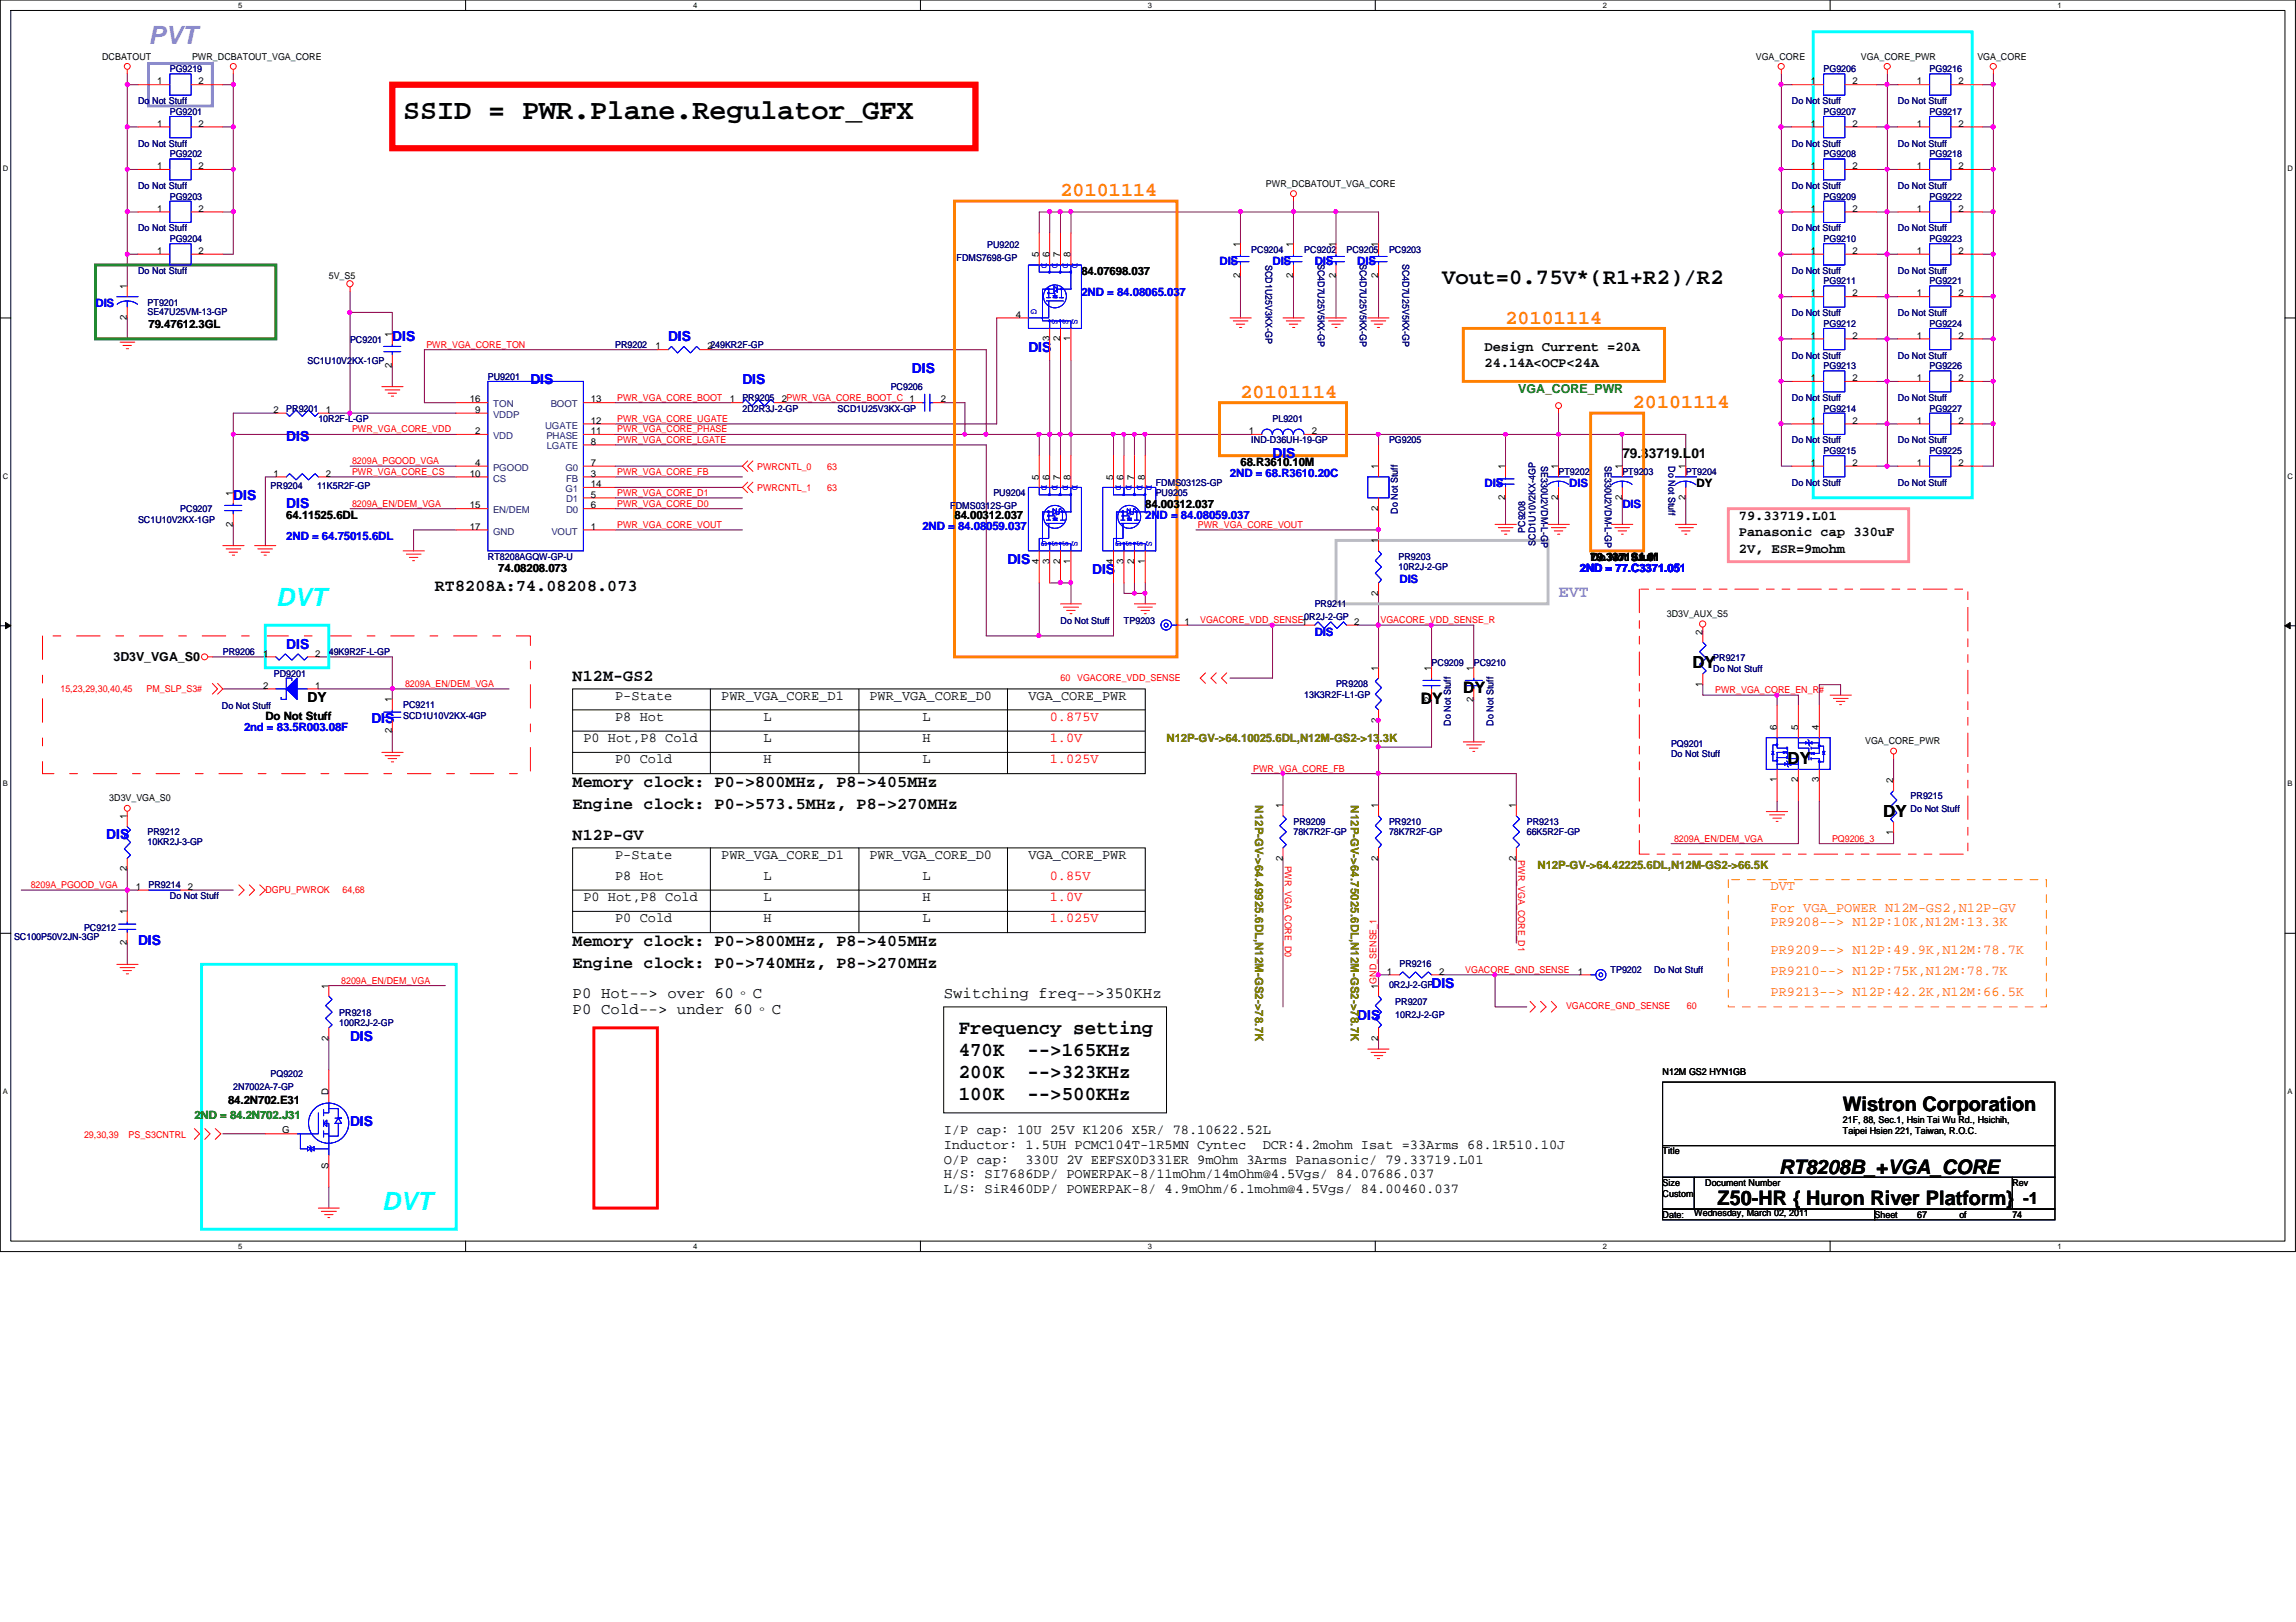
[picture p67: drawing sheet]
<svg xmlns="http://www.w3.org/2000/svg" width="297mm" height="210mm" viewBox="0 0 297 210" stroke-linecap="round" stroke-linejoin="round" font-family="sans-serif">
<defs><g id="words">
<text font-size="3.7" x="52.2" y="15.4">SSID = PWR.Plane.Regulator_GFX</text>
<text font-size="3.3" fill="#8080ff" x="19.2" y="5.7">PVT</text>
<g font-size="3.3" fill="#0ff">
<text x="35.7" y="78.4">DVT</text>
<text x="49.4" y="156.6">DVT</text>
</g>
<text font-size="2.9" x="186.6" y="36.7">Vout=0.75V*(R1+R2)/R2</text>
<g font-size="2.6" fill="#ff8000">
<text x="137.2" y="25.4">20101114</text>
<text x="194.8" y="41.9">20101114</text>
<text x="160.5" y="51.5">20101114</text>
<text x="211.2" y="52.8">20101114</text>
</g>
<g font-size="2.6">
<text x="124" y="133.8">Frequency setting</text>
<text x="124" y="136.7">470K</text>
<text x="132.9" y="136.7">--&gt;165KHz</text>
<text x="124" y="139.5">200K</text>
<text x="124" y="142.4">100K</text>
<text x="132.9" y="139.5">--&gt;323KHz</text>
<text x="132.9" y="142.4">--&gt;500KHz</text>
<text x="238.4" y="143.8">Wistron Corporation</text>
<text x="222.2" y="156">Z50-HR { Huron River Platform}</text>
<text x="230.2" y="151.9">RT8208B_+VGA_CORE</text>
</g>
<g font-size="2.2">
<text x="56.3" y="76.5">RT8208A:74.08208.073</text>
<text x="74.1" y="88.2">N12M-GS2</text>
<text x="218.9" y="86.5">DY</text>
<text x="74.1" y="101.9">Memory clock: P0-&gt;800MHz, P8-&gt;405MHz</text>
<text x="231.3" y="98.8">DY</text>
<text x="74.1" y="104.6">Engine clock: P0-&gt;573.5MHz, P8-&gt;270MHz</text>
<text x="243.6" y="105.7">DY</text>
<text x="74.1" y="108.8">N12P-GV</text>
<text x="74.1" y="122.5">Memory clock: P0-&gt;800MHz, P8-&gt;405MHz</text>
<text x="74.1" y="125.2">Engine clock: P0-&gt;740MHz, P8-&gt;270MHz</text>
<text x="261.7" y="155.8">-1</text>
</g>
<text font-size="2.2" fill="#8080ff" x="201.6" y="77.2">EVT</text>
<g font-size="2">
<text x="189.3" y="89.7">DY</text>
<text x="183.8" y="91.1">DY</text>
<text x="74.1" y="129.1">P0 Hot--&gt; over 60。C</text>
<text x="74.1" y="131.2">P0 Cold--&gt; under 60。C</text>
<text x="122.1" y="129.1">Switching freq--&gt;350KHz</text>
</g>
<g font-size="1.8" fill="#00f">
<text x="50.8" y="44.2">DIS</text>
<text x="86.4" y="44.2">DIS</text>
<text x="133.1" y="45.5">DIS</text>
<text x="68.6" y="49.7">DIS</text>
<text x="96.1" y="49.7">DIS</text>
<text x="118" y="48.3">DIS</text>
<text x="37" y="57.1">DIS</text>
<text x="164.6" y="59.2">DIS</text>
<text x="30.2" y="64.7">DIS</text>
<text x="37" y="65.7">DIS</text>
<text x="130.3" y="72.9">DIS</text>
<text x="141.3" y="74.3">DIS</text>
<text x="37" y="83.9">DIS</text>
<text x="48" y="93.5">DIS</text>
<text x="13.8" y="108.6">DIS</text>
<text x="17.9" y="122.3">DIS</text>
<text x="175.6" y="132">DIS</text>
<text x="185.2" y="127.8">DIS</text>
<text x="45.3" y="134.7">DIS</text>
<text x="45.3" y="145.7">DIS</text>
</g>
<g font-size="1.8">
<text x="192.1" y="45.4">Design Current =20A</text>
<text x="192.1" y="47.5">24.14A&lt;OCP&lt;24A</text>
<text x="209.9" y="59.2">79.33719.L01</text>
<text x="225" y="67.4">79.33719.L01</text>
<text x="225" y="69.4">Panasonic cap 330uF</text>
<text x="225" y="71.5">2V, ESR=9mohm</text>
<text x="39.8" y="90.8">DY</text>
<text x="79.6" y="93.3">P8 Hot</text>
<text x="79.6" y="90.6">P-State</text>
<text x="93.3" y="90.6">PWR_VGA_CORE_D1</text>
<text x="98.8" y="93.3">L</text>
<text x="112.5" y="90.6">PWR_VGA_CORE_D0</text>
<text x="119.3" y="93.3">L</text>
<text x="133.1" y="90.6">VGA_CORE_PWR</text>
<text x="75.5" y="96">P0 Hot,P8 Cold</text>
<text x="79.6" y="98.8">P0 Cold</text>
<text x="98.8" y="96">L</text>
<text x="98.8" y="98.8">H</text>
<text x="119.3" y="98.8">L</text>
<text x="119.3" y="96">H</text>
<text x="79.6" y="111.1">P-State</text>
<text x="79.6" y="113.8">P8 Hot</text>
<text x="93.3" y="111.1">PWR_VGA_CORE_D1</text>
<text x="98.8" y="113.8">L</text>
<text x="112.5" y="111.1">PWR_VGA_CORE_D0</text>
<text x="119.3" y="113.8">L</text>
<text x="133.1" y="111.1">VGA_CORE_PWR</text>
<text x="75.5" y="116.6">P0 Hot,P8 Cold</text>
<text x="79.6" y="119.3">P0 Cold</text>
<text x="98.8" y="116.6">L</text>
<text x="98.8" y="119.3">H</text>
<text x="119.3" y="119.3">L</text>
<text x="119.3" y="116.6">H</text>
<text x="122.1" y="146.8">I/P cap: 10U 25V K1206 X5R/ 78.10622.52L</text>
<text x="122.1" y="148.7">Inductor: 1.5UH PCMC104T-1R5MN Cyntec</text>
<text x="163.4" y="148.7">DCR:4.2mohm Isat =33Arms 68.1R510.10J</text>
<text x="122.1" y="150.6">O/P cap:</text>
<text x="122.1" y="152.5">H/S: SI7686DP/ POWERPAK-8/11mOhm/14mOhm@4.5Vgs/ 84.07686.037</text>
<text x="122.1" y="154.4">L/S: SiR460DP/ POWERPAK-8/ 4.9mOhm/6.1mohm@4.5Vgs/ 84.00460.037</text>
<text x="132.7" y="150.6">330U 2V EEFSX0D331ER 9mOhm 3Arms Panasonic/ 79.33719.L01</text>
</g>
<g font-size="1.8" fill="#f00">
<text x="135.8" y="93.3">0.875V</text>
<text x="135.8" y="98.8">1.025V</text>
<text x="135.8" y="96">1.0V</text>
<text x="135.8" y="113.8">0.85V</text>
<text x="135.8" y="116.6">1.0V</text>
<text x="135.8" y="119.3">1.025V</text>
</g>
<g font-size="1.8" fill="#ff8000">
<text x="229.1" y="118">For VGA_POWER N12M-GS2,N12P-GV</text>
<text x="229.1" y="119.9">PR9208--&gt; N12P:10K,N12M:13.3K</text>
<text x="229.1" y="115.2">DVT</text>
<text x="229.1" y="123.4">PR9209--&gt; N12P:49.9K,N12M:78.7K</text>
<text x="229.1" y="126.2">PR9210--&gt; N12P:75K,N12M:78.7K</text>
<text x="229.1" y="128.9">PR9213--&gt; N12P:42.2K,N12M:66.5K</text>
</g>
<text font-size="1.6" fill="#008000" x="196.4" y="50.9">VGA_CORE_PWR</text>
<text font-size="1.6" x="14.7" y="85.6">3D3V_VGA_S0</text>
<g font-size="1.5">
<text x="139.9" y="35.6">84.07698.037</text>
<text x="19.2" y="42.5">79.47612.3GL</text>
<text x="148.2" y="65.8">84.00312.037</text>
<text x="160.5" y="60.3">68.R3610.10M</text>
<text x="219.5" y="63.1">DY</text>
<text x="37" y="67.2">64.11525.6DL</text>
<text x="123.5" y="67.2">84.00312.037</text>
<text x="64.5" y="74">74.08208.073</text>
<text x="205.8" y="72.6">Do Not Stuff</text>
<text x="205.8" y="72.6">79.33719.L01</text>
<text x="34.3" y="93.2">Do Not Stuff</text>
<text x="29.5" y="142.9">84.2N702.E31</text>
</g>
<g font-size="1.5" fill="#00f">
<text x="157.8" y="34.2">DIS</text>
<text x="164.6" y="34.2">DIS</text>
<text x="170.1" y="34.2">DIS</text>
<text x="175.6" y="34.2">DIS</text>
<text x="12.4" y="39.8">DIS</text>
<text x="139.9" y="38.4">2ND = 84.08065.037</text>
<text x="159.1" y="61.7">2ND = 68.R3610.20C</text>
<text x="192.1" y="63.1">DIS</text>
<text x="203" y="63.1">DIS</text>
<text x="209.9" y="65.8">DIS</text>
<text x="37" y="69.9">2ND = 64.75015.6DL</text>
<text x="119.3" y="68.5">2ND = 84.08059.037</text>
<text x="148.2" y="67.2">2ND = 84.08059.037</text>
<text x="181.1" y="75.4">DIS</text>
<text x="204.4" y="74">2ND = 77.C3371.051</text>
<text x="170.1" y="82.3">DIS</text>
<text x="31.6" y="94.6">2nd = 83.5R003.08F</text>
</g>
<g font-size="1.5" fill="#808000">
<text x="150.9" y="96">N12P-GV-&gt;64.10025.6DL,N12M-GS2-&gt;13.3K</text>
<text x="162.4" y="104.2" transform="rotate(90 162.4 104.2)">N12P-GV-&gt;64.49925.6DL,N12M-GS2-&gt;78.7K</text>
<text x="174.7" y="104.2" transform="rotate(90 174.7 104.2)">N12P-GV-&gt;64.75025.6DL,N12M-GS2-&gt;78.7K</text>
<text x="198.9" y="112.4">N12P-GV-&gt;64.42225.6DL,N12M-GS2-&gt;66.5K</text>
</g>
<text font-size="1.5" fill="#008000" x="25.1" y="144.8">2ND = 84.2N702.J31</text>
<g font-size="1.2">
<text x="13.2" y="7.7">DCBATOUT</text>
<text x="20.3" y="10.9">1</text>
<text x="24.8" y="7.7">PWR_DCBATOUT_VGA_CORE</text>
<text x="25.7" y="10.9">2</text>
<text x="227.2" y="7.7">VGA_CORE</text>
<text x="234.3" y="10.9">1</text>
<text x="239.6" y="10.9">2</text>
<text x="240.7" y="7.7">VGA_CORE_PWR</text>
<text x="248" y="10.9">1</text>
<text x="253.4" y="10.9">2</text>
<text x="255.8" y="7.7">VGA_CORE</text>
<text x="20.3" y="16.4">1</text>
<text x="25.7" y="16.4">2</text>
<text x="234.3" y="16.4">1</text>
<text x="239.6" y="16.4">2</text>
<text x="248" y="16.4">1</text>
<text x="253.4" y="16.4">2</text>
<text x="20.3" y="21.9">1</text>
<text x="25.7" y="21.9">2</text>
<text x="234.3" y="21.9">1</text>
<text x="239.6" y="21.9">2</text>
<text x="248" y="21.9">1</text>
<text x="253.4" y="21.9">2</text>
<text x="20.3" y="27.4">1</text>
<text x="25.7" y="27.4">2</text>
<text x="163.8" y="24.2">PWR_DCBATOUT_VGA_CORE</text>
<text x="234.3" y="27.4">1</text>
<text x="239.6" y="27.4">2</text>
<text x="248" y="27.4">1</text>
<text x="253.4" y="27.4">2</text>
<text x="20.3" y="32.9">1</text>
<text x="25.7" y="32.9">2</text>
<text x="134.4" y="33.3" transform="rotate(-90 134.4 33.3)">5</text>
<text x="135.8" y="33.3" transform="rotate(-90 135.8 33.3)">6</text>
<text x="137.2" y="33.3" transform="rotate(-90 137.2 33.3)">7</text>
<text x="138.5" y="33.3" transform="rotate(-90 138.5 33.3)">8</text>
<text x="160.4" y="35.9" transform="rotate(-90 160.4 35.9)">2</text>
<text x="160.4" y="31.9" transform="rotate(-90 160.4 31.9)">1</text>
<text x="167.3" y="35.9" transform="rotate(-90 167.3 35.9)">2</text>
<text x="167.3" y="31.9" transform="rotate(-90 167.3 31.9)">1</text>
<text x="172.8" y="35.9" transform="rotate(-90 172.8 35.9)">2</text>
<text x="172.8" y="31.9" transform="rotate(-90 172.8 31.9)">1</text>
<text x="178.3" y="35.9" transform="rotate(-90 178.3 35.9)">2</text>
<text x="178.3" y="31.9" transform="rotate(-90 178.3 31.9)">1</text>
<text x="234.3" y="32.9">1</text>
<text x="239.6" y="32.9">2</text>
<text x="248" y="32.9">1</text>
<text x="253.4" y="32.9">2</text>
<text x="16.4" y="41.4" transform="rotate(-90 16.4 41.4)">2</text>
<text x="16.4" y="37.4" transform="rotate(-90 16.4 37.4)">1</text>
<text x="42.5" y="36.1">5V_S5</text>
<text x="131.4" y="41.1">4</text>
<text x="234.3" y="38.4">1</text>
<text x="239.6" y="38.4">2</text>
<text x="248" y="38.4">1</text>
<text x="253.4" y="38.4">2</text>
<text x="50.7" y="47.6" transform="rotate(-90 50.7 47.6)">2</text>
<text x="50.7" y="43.6" transform="rotate(-90 50.7 43.6)">1</text>
<text x="84.8" y="45.2">1</text>
<text x="91.5" y="45.2">2249KR2F-GP</text>
<text x="135.8" y="44.2" transform="rotate(-90 135.8 44.2)">3</text>
<text x="137.2" y="44.2" transform="rotate(-90 137.2 44.2)">2</text>
<text x="138.5" y="44.2" transform="rotate(-90 138.5 44.2)">1</text>
<text x="234.3" y="43.8">1</text>
<text x="239.6" y="43.8">2</text>
<text x="248" y="43.8">1</text>
<text x="253.4" y="43.8">2</text>
<text x="35.4" y="53.4">2</text>
<text x="42.2" y="53.4">1</text>
<text x="60.8" y="52.1">16</text>
<text x="61.5" y="53.4">9</text>
<text x="76.5" y="52.1">13</text>
<text x="94.4" y="52.1">1</text>
<text x="101.1" y="52.1">2PWR_VGA_CORE_BOOT_C 1</text>
<text x="121.7" y="52.1">2</text>
<text x="234.3" y="49.3">1</text>
<text x="239.6" y="49.3">2</text>
<text x="248" y="49.3">1</text>
<text x="253.4" y="49.3">2</text>
<text x="61.5" y="56.2">2</text>
<text x="76.5" y="56.2">11</text>
<text x="76.5" y="57.5">8</text>
<text x="76.5" y="54.8">12</text>
<text x="161.6" y="56.2">1</text>
<text x="169.7" y="56.2">2</text>
<text x="234.3" y="54.8">1</text>
<text x="239.6" y="54.8">2</text>
<text x="248" y="54.8">1</text>
<text x="253.4" y="54.8">2</text>
<text x="30.1" y="64.2" transform="rotate(-90 30.1 64.2)">1</text>
<text x="35.4" y="61.7">1</text>
<text x="42.2" y="61.7">2</text>
<text x="60.8" y="61.7">10</text>
<text x="60.8" y="65.8">15</text>
<text x="61.5" y="60.3">4</text>
<text x="76.5" y="60.3">7</text>
<text x="76.5" y="63">14</text>
<text x="76.5" y="61.7">3</text>
<text x="76.5" y="64.4">5</text>
<text x="76.5" y="65.8">6</text>
<text x="134.4" y="62.1" transform="rotate(-90 134.4 62.1)">5</text>
<text x="135.8" y="62.1" transform="rotate(-90 135.8 62.1)">6</text>
<text x="137.2" y="62.1" transform="rotate(-90 137.2 62.1)">7</text>
<text x="138.5" y="62.1" transform="rotate(-90 138.5 62.1)">8</text>
<text x="144" y="62.1" transform="rotate(-90 144 62.1)">5</text>
<text x="145.4" y="62.1" transform="rotate(-90 145.4 62.1)">6</text>
<text x="146.7" y="62.1" transform="rotate(-90 146.7 62.1)">7</text>
<text x="148.1" y="62.1" transform="rotate(-90 148.1 62.1)">8</text>
<text x="178.3" y="60.7" transform="rotate(-90 178.3 60.7)">1</text>
<text x="194.7" y="64.7" transform="rotate(-90 194.7 64.7)">2</text>
<text x="194.7" y="60.7" transform="rotate(-90 194.7 60.7)">1</text>
<text x="201.6" y="64.7" transform="rotate(-90 201.6 64.7)">2</text>
<text x="201.6" y="60.7" transform="rotate(-90 201.6 60.7)">1</text>
<text x="209.8" y="64.7" transform="rotate(-90 209.8 64.7)">2</text>
<text x="209.8" y="60.7" transform="rotate(-90 209.8 60.7)">1</text>
<text x="218.1" y="64.7" transform="rotate(-90 218.1 64.7)">2</text>
<text x="218.1" y="60.7" transform="rotate(-90 218.1 60.7)">1</text>
<text x="234.3" y="60.3">1</text>
<text x="239.6" y="60.3">2</text>
<text x="248" y="60.3">1</text>
<text x="253.4" y="60.3">2</text>
<text x="30.1" y="68.2" transform="rotate(-90 30.1 68.2)">2</text>
<text x="60.8" y="68.5">17</text>
<text x="76.5" y="68.5">1</text>
<text x="178.3" y="70.3" transform="rotate(-90 178.3 70.3)">1</text>
<text x="178.3" y="66.1" transform="rotate(-90 178.3 66.1)">2</text>
<text x="134.4" y="72.9" transform="rotate(-90 134.4 72.9)">4</text>
<text x="135.8" y="72.9" transform="rotate(-90 135.8 72.9)">3</text>
<text x="137.2" y="72.9" transform="rotate(-90 137.2 72.9)">2</text>
<text x="138.5" y="72.9" transform="rotate(-90 138.5 72.9)">1</text>
<text x="144" y="72.9" transform="rotate(-90 144 72.9)">4</text>
<text x="145.4" y="72.9" transform="rotate(-90 145.4 72.9)">3</text>
<text x="146.7" y="72.9" transform="rotate(-90 146.7 72.9)">2</text>
<text x="148.1" y="72.9" transform="rotate(-90 148.1 72.9)">1</text>
<text x="178.3" y="77.1" transform="rotate(-90 178.3 77.1)">2</text>
<text x="153.2" y="80.9">1</text>
<text x="175.2" y="80.9">2</text>
<text x="215.6" y="79.8">3D3V_AUX_S5</text>
<text x="220.3" y="82.1" transform="rotate(-90 220.3 82.1)">2</text>
<text x="34" y="89.1">2</text>
<text x="34" y="85">1</text>
<text x="40.8" y="89.1">1</text>
<text x="40.8" y="85">2</text>
<text x="178.3" y="86.8" transform="rotate(-90 178.3 86.8)">1</text>
<text x="185.2" y="86.8" transform="rotate(-90 185.2 86.8)">1</text>
<text x="190.6" y="86.8" transform="rotate(-90 190.6 86.8)">1</text>
<text x="220.3" y="88.9" transform="rotate(-90 220.3 88.9)">1</text>
<text x="50.7" y="94.9" transform="rotate(-90 50.7 94.9)">2</text>
<text x="50.7" y="90.9" transform="rotate(-90 50.7 90.9)">1</text>
<text x="178.3" y="93.5" transform="rotate(-90 178.3 93.5)">2</text>
<text x="185.2" y="90.8" transform="rotate(-90 185.2 90.8)">2</text>
<text x="190.6" y="90.8" transform="rotate(-90 190.6 90.8)">2</text>
<text x="229.9" y="94.5" transform="rotate(-90 229.9 94.5)">6</text>
<text x="232.6" y="94.5" transform="rotate(-90 232.6 94.5)">5</text>
<text x="235.3" y="94.5" transform="rotate(-90 235.3 94.5)">4</text>
<text x="229.9" y="101.2" transform="rotate(-90 229.9 101.2)">1</text>
<text x="232.6" y="101.2" transform="rotate(-90 232.6 101.2)">2</text>
<text x="235.3" y="101.2" transform="rotate(-90 235.3 101.2)">3</text>
<text x="241.3" y="96.3">VGA_CORE_PWR</text>
<text x="244.9" y="101.3" transform="rotate(-90 244.9 101.3)">2</text>
<text x="14.1" y="103.7">3D3V_VGA_S0</text>
<text x="16.4" y="106" transform="rotate(-90 16.4 106)">1</text>
<text x="165.9" y="104.6" transform="rotate(-90 165.9 104.6)">1</text>
<text x="178.3" y="104.6" transform="rotate(-90 178.3 104.6)">1</text>
<text x="196.1" y="104.6" transform="rotate(-90 196.1 104.6)">1</text>
<text x="16.4" y="112.7" transform="rotate(-90 16.4 112.7)">2</text>
<text x="165.9" y="111.4" transform="rotate(-90 165.9 111.4)">2</text>
<text x="178.3" y="111.4" transform="rotate(-90 178.3 111.4)">2</text>
<text x="196.1" y="111.4" transform="rotate(-90 196.1 111.4)">2</text>
<text x="244.9" y="108.1" transform="rotate(-90 244.9 108.1)">1</text>
<text x="16.4" y="118.3" transform="rotate(-90 16.4 118.3)">1</text>
<text x="17.6" y="115.1">1</text>
<text x="24.3" y="115.1">2</text>
<text x="16.4" y="122.3" transform="rotate(-90 16.4 122.3)">2</text>
<text x="42.5" y="127.9" transform="rotate(-90 42.5 127.9)">1</text>
<text x="178.3" y="127.9" transform="rotate(-90 178.3 127.9)">1GND_SENSE_1</text>
<text x="179.4" y="126.1">1</text>
<text x="186.2" y="126.1">2</text>
<text x="204.1" y="126.1">1</text>
<text x="42.5" y="134.7" transform="rotate(-90 42.5 134.7)">2</text>
<text x="178.3" y="134.7" transform="rotate(-90 178.3 134.7)">2</text>
<text x="42.5" y="141.6" transform="rotate(-90 42.5 141.6)">D</text>
<text x="215.1" y="139.1">N12M GS2 HYN1GB</text>
<text x="36.5" y="146.7">G</text>
<text x="215.1" y="149.4">Title</text>
<text x="238.4" y="145.3">21F, 88, Sec.1, Hsin Tai Wu Rd., Hsichih,</text>
<text x="238.4" y="146.7">Taipei Hsien 221, Taiwan, R.O.C.</text>
<text x="42.5" y="151.3" transform="rotate(-90 42.5 151.3)">S</text>
<text x="215.1" y="154.9">Custom</text>
<text x="215.1" y="153.5">Size</text>
<text x="220.6" y="153.5">Document Number</text>
<text x="260.3" y="153.5">Rev</text>
<text x="215.1" y="157.6">Date:</text>
<text x="219.2" y="157.4">Wednesday, March 02, 2011</text>
<text x="242.5" y="157.6">Sheet</text>
<text x="248" y="157.6">67</text>
<text x="253.5" y="157.6">of</text>
<text x="260.3" y="157.6">74</text>
</g>
<g font-size="1.2" fill="#000080">
<text x="22" y="9.4">PG9219</text>
<text x="235.9" y="9.4">PG9206</text>
<text x="249.6" y="9.4">PG9216</text>
<text x="17.9" y="13.5">Do Not Stuff</text>
<text x="22" y="14.9">PG9201</text>
<text x="231.8" y="13.5">Do Not Stuff</text>
<text x="235.9" y="14.9">PG9207</text>
<text x="245.5" y="13.5">Do Not Stuff</text>
<text x="249.6" y="14.9">PG9217</text>
<text x="17.9" y="19">Do Not Stuff</text>
<text x="22" y="20.3">PG9202</text>
<text x="231.8" y="19">Do Not Stuff</text>
<text x="235.9" y="20.3">PG9208</text>
<text x="245.5" y="19">Do Not Stuff</text>
<text x="249.6" y="20.3">PG9218</text>
<text x="17.9" y="24.4">Do Not Stuff</text>
<text x="17.9" y="29.9">Do Not Stuff</text>
<text x="22" y="25.8">PG9203</text>
<text x="231.8" y="24.4">Do Not Stuff</text>
<text x="231.8" y="29.9">Do Not Stuff</text>
<text x="235.9" y="25.8">PG9209</text>
<text x="245.5" y="24.4">Do Not Stuff</text>
<text x="245.5" y="29.9">Do Not Stuff</text>
<text x="249.6" y="25.8">PG9222</text>
<text x="17.9" y="35.4">Do Not Stuff</text>
<text x="22" y="31.3">PG9204</text>
<text x="123.7" y="33.8">FDMS7698-GP</text>
<text x="127.7" y="32.1">PU9202</text>
<text x="161.9" y="32.7">PC9204</text>
<text x="163.7" y="34.3" transform="rotate(90 163.7 34.3)">SCD1U25V3KX-GP</text>
<text x="168.7" y="32.7">PC9202</text>
<text x="170.5" y="34.1" transform="rotate(90 170.5 34.1)">SC4D7U25V5KX-GP</text>
<text x="174.2" y="32.7">PC9205</text>
<text x="175.9" y="34.1" transform="rotate(90 175.9 34.1)">SC4D7U25V5KX-GP</text>
<text x="179.7" y="32.7">PC9203</text>
<text x="181.4" y="34.1" transform="rotate(90 181.4 34.1)">SC4D7U25V5KX-GP</text>
<text x="231.8" y="35.4">Do Not Stuff</text>
<text x="235.9" y="31.3">PG9210</text>
<text x="245.5" y="35.4">Do Not Stuff</text>
<text x="249.6" y="31.3">PG9223</text>
<text x="19.1" y="39.5">PT9201</text>
<text x="19.1" y="40.8">SE47U25VM-13-GP</text>
<text x="231.8" y="40.9">Do Not Stuff</text>
<text x="235.9" y="36.8">PG9211</text>
<text x="245.5" y="40.9">Do Not Stuff</text>
<text x="249.6" y="36.8">PG9221</text>
<text x="39.8" y="47.1">SC1U10V2KX-1GP</text>
<text x="45.3" y="44.3">PC9201</text>
<text x="79.6" y="45">PR9202</text>
<text x="231.8" y="46.4">Do Not Stuff</text>
<text x="235.9" y="42.3">PG9212</text>
<text x="235.9" y="47.8">PG9213</text>
<text x="245.5" y="46.4">Do Not Stuff</text>
<text x="249.6" y="42.3">PG9224</text>
<text x="249.6" y="47.8">PG9226</text>
<text x="37" y="53.3">PR9201</text>
<text x="63.1" y="49.1">PU9201</text>
<text x="96.1" y="51.9">PR9205</text>
<text x="96.1" y="53.3">2D2R3J-2-GP</text>
<text x="108.4" y="53.3">SCD1U25V3KX-GP</text>
<text x="115.2" y="50.5">PC9206</text>
<text x="231.8" y="51.9">Do Not Stuff</text>
<text x="235.9" y="53.3">PG9214</text>
<text x="245.5" y="51.9">Do Not Stuff</text>
<text x="249.6" y="53.3">PG9227</text>
<text x="41.2" y="54.6">10R2F-L-GP</text>
<text x="161.9" y="57.4">IND-D36UH-19-GP</text>
<text x="164.6" y="54.6">PL9201</text>
<text x="179.7" y="57.4">PG9205</text>
<text x="231.8" y="57.4">Do Not Stuff</text>
<text x="235.9" y="58.7">PG9215</text>
<text x="245.5" y="57.4">Do Not Stuff</text>
<text x="249.6" y="58.7">PG9225</text>
<text x="35" y="63.2">PR9204</text>
<text x="41" y="63.2">11K5R2F-GP</text>
<text x="122.9" y="65.9">FDMS0312S-GP</text>
<text x="128.5" y="64.2">PU9204</text>
<text x="149.5" y="64.2">PU9205</text>
<text x="149.5" y="62.9">FDMS0312S-GP</text>
<text x="199.4" y="60.3" transform="rotate(90 199.4 60.3)">SE330U2VDM-L-GP</text>
<text x="201.6" y="61.5">PT9202</text>
<text x="207.6" y="60.3" transform="rotate(90 207.6 60.3)">SE330U2VDM-L-GP</text>
<text x="209.9" y="61.5">PT9203</text>
<text x="215.9" y="60.3" transform="rotate(90 215.9 60.3)">Do Not Stuff</text>
<text x="218.1" y="61.5">PT9204</text>
<text x="231.8" y="62.9">Do Not Stuff</text>
<text x="245.5" y="62.9">Do Not Stuff</text>
<text x="17.9" y="67.6">SC1U10V2KX-1GP</text>
<text x="23.3" y="66.3">PC9207</text>
<text x="180.8" y="66.5" transform="rotate(-90 180.8 66.5)">Do Not Stuff</text>
<text x="197.3" y="69" transform="rotate(-90 197.3 69)">PC9208</text>
<text x="198.7" y="70.6" transform="rotate(-90 198.7 70.6)">SCD1U10V2KX-4GP</text>
<text x="63.1" y="72.4">RT8208AGQW-GP-U</text>
<text x="180.9" y="72.4">PR9203</text>
<text x="180.9" y="73.7">10R2J-2-GP</text>
<text x="137.2" y="80.7">Do Not Stuff</text>
<text x="145.4" y="80.7">TP9203</text>
<text x="168.7" y="80.3">0R2J-2-GP</text>
<text x="170.1" y="78.6">PR9211</text>
<text x="28.8" y="84.8">PR9206</text>
<text x="35.4" y="87.7">PD9201</text>
<text x="42.5" y="84.8">49K9R2F-L-GP</text>
<text x="172.8" y="88.9">PR9208</text>
<text x="185.2" y="86.1">PC9209</text>
<text x="190.7" y="86.1">PC9210</text>
<text x="221.7" y="85.6">PR9217</text>
<text x="221.7" y="87">Do Not Stuff</text>
<text x="28.7" y="91.8">Do Not Stuff</text>
<text x="52.2" y="91.7">PC9211</text>
<text x="52.2" y="93">SCD1U10V2KX-4GP</text>
<text x="168.7" y="90.3">13K3R2F-L1-GP</text>
<text x="187.7" y="93.9" transform="rotate(-90 187.7 93.9)">Do Not Stuff</text>
<text x="193.2" y="93.9" transform="rotate(-90 193.2 93.9)">Do Not Stuff</text>
<text x="216.2" y="96.6">PQ9201</text>
<text x="216.2" y="98">Do Not Stuff</text>
<text x="167.3" y="106.7">PR9209</text>
<text x="179.7" y="106.7">PR9210</text>
<text x="197.5" y="106.7">PR9213</text>
<text x="247.2" y="103.5">PR9215</text>
<text x="247.2" y="105.1">Do Not Stuff</text>
<text x="19.1" y="108.1">PR9212</text>
<text x="19.1" y="109.3">10KR2J-3-GP</text>
<text x="167.3" y="108.1">78K7R2F-GP</text>
<text x="179.7" y="108.1">78K7R2F-GP</text>
<text x="197.5" y="108.1">66K5R2F-GP</text>
<text x="19.2" y="115">PR9214</text>
<text x="22" y="116.3">Do Not Stuff</text>
<text x="1.8" y="121.7">SC100P50V2JN-3GP</text>
<text x="10.9" y="120.4">PC9212</text>
<text x="181.1" y="125.1">PR9216</text>
<text x="208.4" y="125.9">TP9202</text>
<text x="214" y="125.9">Do Not Stuff</text>
<text x="43.9" y="131.4">PR9218</text>
<text x="179.7" y="127.8">0R2J-2-GP</text>
<text x="180.5" y="130">PR9207</text>
<text x="180.5" y="131.7">10R2J-2-GP</text>
<text x="43.9" y="132.8">100R2J-2-GP</text>
<text x="30.2" y="141">2N7002A-7-GP</text>
<text x="35" y="139.4">PQ9202</text>
</g>
<g font-size="1.2" fill="#00f">
<text x="134.7" y="34" transform="rotate(90 134.7 34)">D</text>
<text x="136.1" y="34" transform="rotate(90 136.1 34)">D</text>
<text x="137.5" y="34" transform="rotate(90 137.5 34)">D</text>
<text x="138.7" y="34" transform="rotate(90 138.7 34)">D</text>
<text x="133.4" y="40" transform="rotate(90 133.4 40)">G</text>
<text x="136.1" y="41.3" transform="rotate(90 136.1 41.3)">S</text>
<text x="137.5" y="41.3" transform="rotate(90 137.5 41.3)">S</text>
<text x="138.7" y="41.3" transform="rotate(90 138.7 41.3)">S</text>
<text x="134.7" y="62.8" transform="rotate(90 134.7 62.8)">D</text>
<text x="136.1" y="62.8" transform="rotate(90 136.1 62.8)">D</text>
<text x="137.5" y="62.8" transform="rotate(90 137.5 62.8)">D</text>
<text x="138.7" y="62.8" transform="rotate(90 138.7 62.8)">D</text>
<text x="144.4" y="62.8" transform="rotate(90 144.4 62.8)">D</text>
<text x="145.7" y="62.8" transform="rotate(90 145.7 62.8)">D</text>
<text x="147.1" y="62.8" transform="rotate(90 147.1 62.8)">D</text>
<text x="148.3" y="62.8" transform="rotate(90 148.3 62.8)">D</text>
<text x="134.7" y="70.1" transform="rotate(90 134.7 70.1)">G</text>
<text x="136.1" y="70.1" transform="rotate(90 136.1 70.1)">S</text>
<text x="137.5" y="70.1" transform="rotate(90 137.5 70.1)">S</text>
<text x="138.7" y="70.1" transform="rotate(90 138.7 70.1)">S</text>
<text x="144.4" y="70.1" transform="rotate(90 144.4 70.1)">G</text>
<text x="145.7" y="70.1" transform="rotate(90 145.7 70.1)">S</text>
<text x="147.1" y="70.1" transform="rotate(90 147.1 70.1)">S</text>
<text x="148.3" y="70.1" transform="rotate(90 148.3 70.1)">S</text>
</g>
<g font-size="1.2" fill="#f00">
<text x="55.2" y="45">PWR_VGA_CORE_TON</text>
<text x="79.8" y="51.9">PWR_VGA_CORE_BOOT</text>
<text x="45.5" y="56">PWR_VGA_CORE_VDD</text>
<text x="79.8" y="56">PWR_VGA_CORE_PHASE</text>
<text x="79.8" y="57.3">PWR_VGA_CORE_LGATE</text>
<text x="79.8" y="54.6">PWR_VGA_CORE_UGATE</text>
<text x="45.5" y="65.6">8209A_EN/DEM_VGA</text>
<text x="45.5" y="61.5">PWR_VGA_CORE_CS</text>
<text x="45.5" y="60.1">8209A_PGOOD_VGA</text>
<text x="79.8" y="65.6">PWR_VGA_CORE_D0</text>
<text x="79.8" y="64.2">PWR_VGA_CORE_D1</text>
<text x="79.8" y="61.5">PWR_VGA_CORE_FB</text>
<text x="98" y="60.8">PWRCNTL_0</text>
<text x="98" y="63.5">PWRCNTL_1</text>
<text x="107" y="60.8">63</text>
<text x="107" y="63.5">63</text>
<text x="79.8" y="68.3">PWR_VGA_CORE_VOUT</text>
<text x="155" y="68.3">PWR_VGA_CORE_VOUT</text>
<text x="155.3" y="80.6">VGACORE_VDD_SENSE1</text>
<text x="178.6" y="80.6">VGACORE_VDD_SENSE_R</text>
<text x="7.8" y="89.6">15,23,29,30,40,45</text>
<text x="19" y="89.6">PM_SLP_S3#</text>
<text x="52.4" y="88.9">8209A_EN/DEM_VGA</text>
<text x="137.2" y="88.1">60</text>
<text x="139.4" y="88.1">VGACORE_VDD_SENSE</text>
<text x="221.9" y="89.7">PWR_VGA_CORE_EN_R#</text>
<text x="162.1" y="99.9">PWR_VGA_CORE_FB</text>
<text x="166.2" y="112" transform="rotate(90 166.2 112)">PWR_VGA_CORE_D0</text>
<text x="196.4" y="111.3" transform="rotate(90 196.4 111.3)">PWR_VGA_CORE_D1</text>
<text x="216.6" y="108.9">8209A_EN/DEM_VGA</text>
<text x="237" y="108.9">PQ9206_3</text>
<text x="4" y="114.9">8209A_PGOOD_VGA</text>
<text x="34.3" y="115.5">DGPU_PWROK</text>
<text x="44.3" y="115.5">64,68</text>
<text x="189.6" y="125.9">VGACORE_GND_SENSE</text>
<text x="44.2" y="127.3">8209A_EN/DEM_VGA</text>
<text x="202.6" y="130.6">VGACORE_GND_SENSE</text>
<text x="218.2" y="130.6">60</text>
<text x="10.9" y="147.3">29,30,39</text>
<text x="16.6" y="147.3">PS_S3CNTRL</text>
</g>
<g font-size="1.2" fill="#004080">
<text x="63.8" y="52.7">TON</text>
<text x="71.2" y="52.7">BOOT</text>
<text x="63.8" y="56.8">VDD</text>
<text x="63.8" y="54.1">VDDP</text>
<text x="70.5" y="55.5">UGATE</text>
<text x="70.7" y="56.8">PHASE</text>
<text x="70.7" y="58.2">LGATE</text>
<text x="63.8" y="60.9">PGOOD</text>
<text x="63.8" y="62.3">CS</text>
<text x="73.1" y="60.9">G0</text>
<text x="73.1" y="63.7">G1</text>
<text x="73.2" y="62.3">FB</text>
<text x="73.2" y="65">D1</text>
<text x="63.8" y="66.4">EN/DEM</text>
<text x="63.8" y="69.2">GND</text>
<text x="71.3" y="69.2">VOUT</text>
<text x="73.2" y="66.4">D0</text>
</g>
<g font-size="1">
<text x="30.8" y="1">5</text>
<text x="89.7" y="1">4</text>
<text x="148.5" y="1">3</text>
<text x="207.3" y="1">2</text>
<text x="266.2" y="1">1</text>
<text x=".4" y="22.1">D</text>
<text x="295.9" y="22.1">D</text>
<text x=".4" y="61.9">C</text>
<text x="295.9" y="61.9">C</text>
<text x=".4" y="101.8">B</text>
<text x="295.9" y="101.8">B</text>
<text x=".4" y="141.6">A</text>
<text x="295.9" y="141.6">A</text>
<text x="30.8" y="161.6">5</text>
<text x="89.7" y="161.6">4</text>
<text x="148.5" y="161.6">3</text>
<text x="207.3" y="161.6">2</text>
<text x="266.2" y="161.6">1</text>
</g>
</g></defs>
<path d="M0 0h297v162h-297zM1.4 1.4h294.2v159.2h-294.2z" fill="none" stroke="#000" stroke-width=".13"/>
<g fill="#fff">
<path d="M30.8 .1h.6v1.1h-.6z"/>
<path d="M30.8 160.7h.6v1.1h-.6z"/>
</g>
<path d="M60.2 0v1.4M60.2 160.6v1.4" fill="none" stroke="#000" stroke-width=".13"/>
<g fill="#fff">
<path d="M89.7 .1h.5v1.1h-.5z"/>
<path d="M89.7 160.7h.5v1.1h-.5z"/>
</g>
<path d="M119.1 0v1.4M119.1 160.6v1.4" fill="none" stroke="#000" stroke-width=".13"/>
<g fill="#fff">
<path d="M148.5 .1h.6v1.1h-.6z"/>
<path d="M148.5 160.7h.6v1.1h-.6z"/>
</g>
<path d="M177.9 0v1.4M177.9 160.6v1.4" fill="none" stroke="#000" stroke-width=".13"/>
<g fill="#fff">
<path d="M207.3 .1h.6v1.1h-.6z"/>
<path d="M207.3 160.7h.6v1.1h-.6z"/>
</g>
<path d="M236.8 0v1.4M236.8 160.6v1.4" fill="none" stroke="#000" stroke-width=".13"/>
<g fill="#fff">
<path d="M266.2 .1h.5v1.1h-.5z"/>
<path d="M266.2 160.7h.5v1.1h-.5z"/>
<path d="M.4 21.3h.7v1.1h-.7z"/>
<path d="M295.9 21.3h.8v1.1h-.8z"/>
<path d="M.4 61h.7v1.1h-.7z"/>
<path d="M295.9 61h.8v1.1h-.8z"/>
</g>
<path d="M0 41.1h1.4M295.6 41.1h1.4" fill="none" stroke="#000" stroke-width=".13"/>
<g fill="#fff">
<path d="M.4 100.9h.6v1.1h-.6z"/>
<path d="M295.9 100.9h.7v1.1h-.7z"/>
</g>
<path d="M0 81h1.4M.7 80.6l.7 .4-.7 .4zM295.6 81h1.4M295.6 81l.7-.4v.8z" fill="none" stroke="#000" stroke-width=".13"/>
<path d="M.7 80.6l.7 .4-.7 .4zM295.6 81l.7-.4v.8z" fill="#000"/>
<g fill="#fff">
<path d="M.4 140.7h.6v1.1h-.6z"/>
<path d="M295.9 140.7h.7v1.1h-.7z"/>
</g>
<path d="M0 120.8h1.4M295.6 120.8h1.4" fill="none" stroke="#000" stroke-width=".13"/>
<path d="M127.6 56.2h6.8" fill="none" stroke="#800040" stroke-width=".13"/>
<circle cx="134.4" cy="56.2" r=".25" fill="#f0f"/>
<circle cx="134.4" cy="56.2" r=".25" fill="none" stroke="#f0f" stroke-width=".13"/>
<path d="M30.2 53.5h5.5M27.5 85h6.8M28.8 89.2h5.5M41.2 85h9.6M50.8 89.2v1.3M185.2 90.5v6.2h-6.9M166 100.1v4.1" fill="none" stroke="#800040" stroke-width=".13"/>
<circle cx="50.8" cy="89.1" r=".26" fill="#f0f"/>
<circle cx="50.8" cy="89.1" r=".26" fill="none" stroke="#f0f" stroke-width=".13"/>
<path d="M45.3 40.4v13.1M30.2 67.9v2.7M34.3 61.7v8.9M50.8 89.2h15.1M50.8 94.6v2.8" fill="none" stroke="#800040" stroke-width=".13"/>
<circle cx="45.2" cy="40.4" r=".26" fill="#f0f"/>
<circle cx="45.2" cy="40.4" r=".26" fill="none" stroke="#f0f" stroke-width=".13"/>
<path d="M45.3 37.7v2.7h5.5v2.8M30.2 56.2v7.6M50.8 47.3v2.7M34.3 61.7h1.4M178.3 96.7v7.5M190.7 90.5v5.5M166 111.1v19.2M178.3 126.2v1.4" fill="none" stroke="#800040" stroke-width=".13"/>
<circle cx="178.3" cy="96.6" r=".26" fill="#f0f"/>
<circle cx="178.3" cy="96.6" r=".26" fill="none" stroke="#f0f" stroke-width=".13"/>
<path d="M50.8 85v4.2h-9.6M196.2 100.1v4.1M196.2 111.1v10.9M178.3 126.2h1.4" fill="none" stroke="#800040" stroke-width=".13"/>
<circle cx="178.3" cy="126.2" r=".26" fill="#f0f"/>
<circle cx="178.3" cy="126.2" r=".26" fill="none" stroke="#f0f" stroke-width=".13"/>
<path d="M220.3 88.6v1.4h9.6M178.3 111.1v15.1" fill="none" stroke="#800040" stroke-width=".13"/>
<circle cx="229.9" cy="90" r=".26" fill="#f0f"/>
<circle cx="229.9" cy="90" r=".26" fill="none" stroke="#f0f" stroke-width=".13"/>
<path d="M178.3 80.9h6.9v5.5M229.9 91.3v-1.3h2.8v1.3M238.1 90v-1.4h-2.7v2.7M245 98.2v2.7M229.9 103.7v1.3M232.7 103.7v5.5h-16.5M235.4 103.7v5.5h9.6v-1.4" fill="none" stroke="#800040" stroke-width=".13"/>
<circle cx="185.2" cy="80.9" r=".26" fill="#f0f"/>
<circle cx="185.2" cy="80.9" r=".26" fill="none" stroke="#f0f" stroke-width=".13"/>
<circle cx="178.3" cy="80.9" r=".26" fill="#f0f"/>
<circle cx="178.3" cy="80.9" r=".26" fill="none" stroke="#f0f" stroke-width=".13"/>
<path d="M178.3 80.9v5.5" fill="none" stroke="#800040" stroke-width=".13"/>
<circle cx="178.3" cy="80.9" r=".26" fill="#f0f"/>
<circle cx="178.3" cy="80.9" r=".26" fill="none" stroke="#f0f" stroke-width=".13"/>
<path d="M175.6 80.9h2.7M190.7 80.9v5.5M178.3 134.4v1.4M193.4 126.2h11" fill="none" stroke="#800040" stroke-width=".13"/>
<path d="M193.2 126l.2-.1 .2 .1-.1 .3-.1 .1-.2-.1z" fill-rule="evenodd" fill="#f0f"/>
<path d="M193.2 126l.2-.1 .2 .1-.1 .3-.1 .1-.2-.1z" fill="none" stroke="#f0f" stroke-width=".13"/>
<path d="M164.6 80.9h4.1M178.3 93.3v3.4" fill="none" stroke="#800040" stroke-width=".13"/>
<circle cx="178.3" cy="93.2" r=".26" fill="#f0f"/>
<circle cx="178.3" cy="93.2" r=".26" fill="none" stroke="#f0f" stroke-width=".13"/>
<path d="M54.9 45.3h30.1M79.6 52.1h15.1M91.9 45.3h35.7v10.9M101.5 52.1h16.5M45.3 65.8h13.7M53.5 68.6h5.5M79.6 60.3h16.5M79.6 65.8h16.5M178.3 76.8v4.1M185.2 80.9h5.5M161.9 100.1h4.1" fill="none" stroke="#800040" stroke-width=".13"/>
<circle cx="127.5" cy="56.2" r=".25" fill="#f0f"/>
<circle cx="127.5" cy="56.2" r=".25" fill="none" stroke="#f0f" stroke-width=".13"/>
<path d="M16.5 41.1v2.8M45.3 53.5h13.7M122.1 52.1h2.7v4.1h-45.2M127.6 57.6v24.7M53.5 68.6v2.7M79.6 68.6h16.5" fill="none" stroke="#800040" stroke-width=".13"/>
<circle cx="45.2" cy="53.5" r=".26" fill="#f0f"/>
<circle cx="45.2" cy="53.5" r=".26" fill="none" stroke="#f0f" stroke-width=".13"/>
<path d="M42.5 61.7h16.5M166 100.1h12.3" fill="none" stroke="#800040" stroke-width=".13"/>
<circle cx="178.3" cy="100.1" r=".26" fill="#f0f"/>
<circle cx="178.3" cy="100.1" r=".26" fill="none" stroke="#f0f" stroke-width=".13"/>
<path d="M165.8 99.9l.1-.1 .3 .1-.1 .4h-.2h-.1z" fill-rule="evenodd" fill="#f0f"/>
<path d="M165.8 99.9l.1-.1 .3 .1-.1 .4h-.2h-.1z" fill="none" stroke="#f0f" stroke-width=".13"/>
<path d="M30.2 56.2h28.8M42.5 53.5h2.8M54.9 52.1h4.1M79.6 57.6h48M79.6 64.4h16.5M79.6 61.7h16.5M79.6 63.1h16.5M178.3 100.1h17.9" fill="none" stroke="#800040" stroke-width=".13"/>
<circle cx="30.2" cy="56.2" r=".25" fill="#f0f"/>
<circle cx="30.2" cy="56.2" r=".25" fill="none" stroke="#f0f" stroke-width=".13"/>
<path d="M30.2 53.5v2.7M16.5 115.2h1.4M24.7 115.2h5.5" fill="none" stroke="#800040" stroke-width=".13"/>
<circle cx="16.5" cy="115.2" r=".26" fill="#f0f"/>
<circle cx="16.5" cy="115.2" r=".26" fill="none" stroke="#f0f" stroke-width=".13"/>
<path d="M2.7 115.2h13.8v2.7M16.5 122v2.8" fill="none" stroke="#800040" stroke-width=".13"/>
<circle cx="16.5" cy="115.2" r=".26" fill="#f0f"/>
<circle cx="16.5" cy="115.2" r=".26" fill="none" stroke="#f0f" stroke-width=".13"/>
<path d="M54.9 45.3v6.8M209.9 56.2h8.2M45.3 60.3h13.7M16.5 112.4v2.8" fill="none" stroke="#800040" stroke-width=".13"/>
<circle cx="209.8" cy="56.2" r=".25" fill="#f0f"/>
<circle cx="209.8" cy="56.2" r=".25" fill="none" stroke="#f0f" stroke-width=".13"/>
<path d="M135.8 27.4h1.4v2.7" fill="none" stroke="#800040" stroke-width=".13"/>
<circle cx="135.8" cy="27.4" r=".26" fill="#f0f"/>
<circle cx="135.8" cy="27.4" r=".26" fill="none" stroke="#f0f" stroke-width=".13"/>
<path d="M138.6 27.4h21.9M138.6 56.2v2.8" fill="none" stroke="#800040" stroke-width=".13"/>
<circle cx="160.5" cy="27.4" r=".26" fill="#f0f"/>
<circle cx="160.5" cy="27.4" r=".26" fill="none" stroke="#f0f" stroke-width=".13"/>
<path d="M138.4 27.2l.1-.1 .2 .1v.4h-.2h-.1z" fill-rule="evenodd" fill="#f0f"/>
<path d="M138.4 27.2l.1-.1 .2 .1v.4h-.2h-.1z" fill="none" stroke="#f0f" stroke-width=".13"/>
<path d="M154.7 68.6h23.6M194.8 64.4v3.5" fill="none" stroke="#800040" stroke-width=".13"/>
<circle cx="178.3" cy="68.5" r=".26" fill="#f0f"/>
<circle cx="178.3" cy="68.5" r=".26" fill="none" stroke="#f0f" stroke-width=".13"/>
<path d="M167.3 27.4h5.5M218.1 56.2v4.1M178.3 68.6v1.3" fill="none" stroke="#800040" stroke-width=".13"/>
<path d="M172.6 27.2l.2-.1 .2 .1v.4h-.2h-.2z" fill-rule="evenodd" fill="#f0f"/>
<path d="M172.6 27.2l.2-.1 .2 .1v.4h-.2h-.2z" fill="none" stroke="#f0f" stroke-width=".13"/>
<circle cx="167.3" cy="27.4" r=".26" fill="#f0f"/>
<circle cx="167.3" cy="27.4" r=".26" fill="none" stroke="#f0f" stroke-width=".13"/>
<path d="M160.5 35.6v5.5M167.3 27.4h-6.8v4.1M167.3 26v1.4M167.3 27.4v4.1M167.3 35.6v5.5M172.8 27.4h5.5M170.1 56.2h8.2M209.9 56.2v4.1M194.8 60.3v-4.1h6.8v4.1M201.6 64.4v3.5M209.9 64.4v3.5M218.1 64.4v3.5" fill="none" stroke="#800040" stroke-width=".13"/>
<circle cx="194.8" cy="56.2" r=".25" fill="#f0f"/>
<circle cx="194.8" cy="56.2" r=".25" fill="none" stroke="#f0f" stroke-width=".13"/>
<path d="M194.8 56.2h-16.5v1.4M201.6 53.5v2.7" fill="none" stroke="#800040" stroke-width=".13"/>
<circle cx="178.3" cy="56.2" r=".25" fill="#f0f"/>
<circle cx="178.3" cy="56.2" r=".25" fill="none" stroke="#f0f" stroke-width=".13"/>
<path d="M172.8 27.4v4.1M172.8 35.6v5.5M178.3 27.4v4.1M178.3 35.6v5.5M128.9 41.1v13.8M134.4 75.4v6.9h-6.8M137.2 75.4h1.4" fill="none" stroke="#800040" stroke-width=".13"/>
<path d="M138.4 75.2l.1-.1 .2 .2v.3h-.2h-.1z" fill-rule="evenodd" fill="#f0f"/>
<path d="M138.4 75.2l.1-.1 .2 .2v.3h-.2h-.1z" fill="none" stroke="#f0f" stroke-width=".13"/>
<circle cx="137.2" cy="75.4" r=".26" fill="#f0f"/>
<circle cx="137.2" cy="75.4" r=".26" fill="none" stroke="#f0f" stroke-width=".13"/>
<path d="M137.2 27.4h1.4v2.7M135.8 75.4h1.4" fill="none" stroke="#800040" stroke-width=".13"/>
<circle cx="137.2" cy="27.4" r=".26" fill="#f0f"/>
<circle cx="137.2" cy="27.4" r=".26" fill="none" stroke="#f0f" stroke-width=".13"/>
<path d="M137.2 56.2v2.8M138.6 46.6v9.6" fill="none" stroke="#800040" stroke-width=".13"/>
<path d="M138.4 56h.3l.1 .2-.1 .2h-.2h-.1z" fill-rule="evenodd" fill="#f0f"/>
<path d="M138.4 56h.3l.1 .2-.1 .2h-.2h-.1z" fill="none" stroke="#f0f" stroke-width=".13"/>
<path d="M134.4 27.4v2.7M135.8 56.2v2.8M137.2 46.6v9.6" fill="none" stroke="#800040" stroke-width=".13"/>
<circle cx="137.2" cy="56.2" r=".25" fill="#f0f"/>
<circle cx="137.2" cy="56.2" r=".25" fill="none" stroke="#f0f" stroke-width=".13"/>
<path d="M137.2 56.2h1.4" fill="none" stroke="#800040" stroke-width=".13"/>
<circle cx="137.2" cy="56.2" r=".25" fill="#f0f"/>
<circle cx="137.2" cy="56.2" r=".25" fill="none" stroke="#f0f" stroke-width=".13"/>
<path d="M134.4 27.4h1.4v2.7M134.4 56.2v2.8M138.6 75.4v2.7" fill="none" stroke="#800040" stroke-width=".13"/>
<circle cx="134.4" cy="56.2" r=".25" fill="#f0f"/>
<circle cx="134.4" cy="56.2" r=".25" fill="none" stroke="#f0f" stroke-width=".13"/>
<path d="M134.4 56.2h1.4" fill="none" stroke="#800040" stroke-width=".13"/>
<circle cx="134.4" cy="56.2" r=".25" fill="#f0f"/>
<circle cx="134.4" cy="56.2" r=".25" fill="none" stroke="#f0f" stroke-width=".13"/>
<path d="M135.8 46.6v9.6" fill="none" stroke="#800040" stroke-width=".13"/>
<circle cx="135.8" cy="56.2" r=".25" fill="#f0f"/>
<circle cx="135.8" cy="56.2" r=".25" fill="none" stroke="#f0f" stroke-width=".13"/>
<path d="M135.8 56.2h1.4" fill="none" stroke="#800040" stroke-width=".13"/>
<circle cx="135.8" cy="56.2" r=".25" fill="#f0f"/>
<circle cx="135.8" cy="56.2" r=".25" fill="none" stroke="#f0f" stroke-width=".13"/>
<path d="M242.8 16.4h1.4M244.2 9.6v1.4h-1.4M242.8 21.9h1.4v5.5h-1.4M242.8 32.9h1.4M242.8 38.4h1.4M242.8 43.9h1.4M242.8 49.4h1.4" fill="none" stroke="#800040" stroke-width=".13"/>
<circle cx="244.1" cy="21.9" r=".25" fill="#f0f"/>
<circle cx="244.1" cy="21.9" r=".25" fill="none" stroke="#f0f" stroke-width=".13"/>
<path d="M257.9 11v5.4M244.2 21.9h1.3" fill="none" stroke="#800040" stroke-width=".13"/>
<circle cx="257.8" cy="16.4" r=".26" fill="#f0f"/>
<circle cx="257.8" cy="16.4" r=".26" fill="none" stroke="#f0f" stroke-width=".13"/>
<path d="M257.9 9.6v1.4" fill="none" stroke="#800040" stroke-width=".13"/>
<circle cx="257.8" cy="10.9" r=".26" fill="#f0f"/>
<circle cx="257.8" cy="10.9" r=".26" fill="none" stroke="#f0f" stroke-width=".13"/>
<path d="M244.2 11v5.4h1.3M256.5 21.9h1.4" fill="none" stroke="#800040" stroke-width=".13"/>
<circle cx="244.1" cy="16.4" r=".26" fill="#f0f"/>
<circle cx="244.1" cy="16.4" r=".26" fill="none" stroke="#f0f" stroke-width=".13"/>
<circle cx="244.1" cy="10.9" r=".26" fill="#f0f"/>
<circle cx="244.1" cy="10.9" r=".26" fill="none" stroke="#f0f" stroke-width=".13"/>
<path d="M244.2 11h1.3M257.9 16.4v5.5" fill="none" stroke="#800040" stroke-width=".13"/>
<circle cx="257.8" cy="16.4" r=".26" fill="#f0f"/>
<circle cx="257.8" cy="16.4" r=".26" fill="none" stroke="#f0f" stroke-width=".13"/>
<path d="M257.9 54.9v5.4" fill="none" stroke="#800040" stroke-width=".13"/>
<circle cx="257.8" cy="54.8" r=".26" fill="#f0f"/>
<circle cx="257.8" cy="54.8" r=".26" fill="none" stroke="#f0f" stroke-width=".13"/>
<path d="M244.2 43.9v5.5" fill="none" stroke="#800040" stroke-width=".13"/>
<circle cx="244.1" cy="49.3" r=".25" fill="#f0f"/>
<circle cx="244.1" cy="49.3" r=".25" fill="none" stroke="#f0f" stroke-width=".13"/>
<circle cx="244.1" cy="43.9" r=".26" fill="#f0f"/>
<circle cx="244.1" cy="43.9" r=".26" fill="none" stroke="#f0f" stroke-width=".13"/>
<path d="M244.2 16.4v5.5" fill="none" stroke="#800040" stroke-width=".13"/>
<circle cx="244.1" cy="16.4" r=".26" fill="#f0f"/>
<circle cx="244.1" cy="16.4" r=".26" fill="none" stroke="#f0f" stroke-width=".13"/>
<path d="M244.2 32.9v5.5M256.5 38.4h1.4" fill="none" stroke="#800040" stroke-width=".13"/>
<circle cx="244.1" cy="32.9" r=".26" fill="#f0f"/>
<circle cx="244.1" cy="32.9" r=".26" fill="none" stroke="#f0f" stroke-width=".13"/>
<path d="M256.5 16.4h1.4M245.5 38.4h-1.3v5.5" fill="none" stroke="#800040" stroke-width=".13"/>
<circle cx="244.1" cy="43.9" r=".26" fill="#f0f"/>
<circle cx="244.1" cy="43.9" r=".26" fill="none" stroke="#f0f" stroke-width=".13"/>
<circle cx="244.1" cy="38.4" r=".26" fill="#f0f"/>
<circle cx="244.1" cy="38.4" r=".26" fill="none" stroke="#f0f" stroke-width=".13"/>
<path d="M244.2 27.4v5.5" fill="none" stroke="#800040" stroke-width=".13"/>
<circle cx="244.1" cy="32.9" r=".26" fill="#f0f"/>
<circle cx="244.1" cy="32.9" r=".26" fill="none" stroke="#f0f" stroke-width=".13"/>
<circle cx="244.1" cy="27.4" r=".26" fill="#f0f"/>
<circle cx="244.1" cy="27.4" r=".26" fill="none" stroke="#f0f" stroke-width=".13"/>
<path d="M257.9 32.9v5.5" fill="none" stroke="#800040" stroke-width=".13"/>
<circle cx="257.8" cy="32.9" r=".26" fill="#f0f"/>
<circle cx="257.8" cy="32.9" r=".26" fill="none" stroke="#f0f" stroke-width=".13"/>
<path d="M230.5 11v5.4M256.5 11h1.4" fill="none" stroke="#800040" stroke-width=".13"/>
<circle cx="230.4" cy="16.4" r=".26" fill="#f0f"/>
<circle cx="230.4" cy="16.4" r=".26" fill="none" stroke="#f0f" stroke-width=".13"/>
<path d="M230.5 16.4v5.5" fill="none" stroke="#800040" stroke-width=".13"/>
<circle cx="230.4" cy="16.4" r=".26" fill="#f0f"/>
<circle cx="230.4" cy="16.4" r=".26" fill="none" stroke="#f0f" stroke-width=".13"/>
<path d="M230.5 9.6v1.4M230.5 27.4h1.3M230.5 21.9h1.3" fill="none" stroke="#800040" stroke-width=".13"/>
<circle cx="230.4" cy="10.9" r=".26" fill="#f0f"/>
<circle cx="230.4" cy="10.9" r=".26" fill="none" stroke="#f0f" stroke-width=".13"/>
<path d="M230.5 43.9v5.5h1.3" fill="none" stroke="#800040" stroke-width=".13"/>
<circle cx="230.4" cy="43.9" r=".26" fill="#f0f"/>
<circle cx="230.4" cy="43.9" r=".26" fill="none" stroke="#f0f" stroke-width=".13"/>
<path d="M230.5 38.4v5.5h1.3" fill="none" stroke="#800040" stroke-width=".13"/>
<circle cx="230.4" cy="38.4" r=".26" fill="#f0f"/>
<circle cx="230.4" cy="38.4" r=".26" fill="none" stroke="#f0f" stroke-width=".13"/>
<path d="M230.5 16.4h1.3M231.8 32.9h-1.3v5.5" fill="none" stroke="#800040" stroke-width=".13"/>
<circle cx="230.4" cy="32.9" r=".26" fill="#f0f"/>
<circle cx="230.4" cy="32.9" r=".26" fill="none" stroke="#f0f" stroke-width=".13"/>
<path d="M230.5 38.4h1.3M230.5 27.4v5.5" fill="none" stroke="#800040" stroke-width=".13"/>
<circle cx="230.4" cy="32.9" r=".26" fill="#f0f"/>
<circle cx="230.4" cy="32.9" r=".26" fill="none" stroke="#f0f" stroke-width=".13"/>
<circle cx="230.4" cy="27.4" r=".26" fill="#f0f"/>
<circle cx="230.4" cy="27.4" r=".26" fill="none" stroke="#f0f" stroke-width=".13"/>
<path d="M230.5 11h1.3M230.5 21.9v5.5" fill="none" stroke="#800040" stroke-width=".13"/>
<circle cx="230.4" cy="21.9" r=".25" fill="#f0f"/>
<circle cx="230.4" cy="21.9" r=".25" fill="none" stroke="#f0f" stroke-width=".13"/>
<path d="M244.2 49.4v5.5h-1.4M242.8 60.3h2.7M256.5 60.3h1.4" fill="none" stroke="#800040" stroke-width=".13"/>
<circle cx="244.1" cy="49.3" r=".25" fill="#f0f"/>
<circle cx="244.1" cy="49.3" r=".25" fill="none" stroke="#f0f" stroke-width=".13"/>
<path d="M244.2 54.9v5.4" fill="none" stroke="#800040" stroke-width=".13"/>
<circle cx="244.1" cy="60.3" r=".26" fill="#f0f"/>
<circle cx="244.1" cy="60.3" r=".26" fill="none" stroke="#f0f" stroke-width=".13"/>
<circle cx="244.1" cy="54.8" r=".26" fill="#f0f"/>
<circle cx="244.1" cy="54.8" r=".26" fill="none" stroke="#f0f" stroke-width=".13"/>
<path d="M230.5 54.9v5.4h1.3" fill="none" stroke="#800040" stroke-width=".13"/>
<circle cx="230.4" cy="54.8" r=".26" fill="#f0f"/>
<circle cx="230.4" cy="54.8" r=".26" fill="none" stroke="#f0f" stroke-width=".13"/>
<path d="M230.5 49.4v5.5" fill="none" stroke="#800040" stroke-width=".13"/>
<circle cx="230.4" cy="49.3" r=".25" fill="#f0f"/>
<circle cx="230.4" cy="49.3" r=".25" fill="none" stroke="#f0f" stroke-width=".13"/>
<path d="M16.5 21.9v5.5M230.5 54.9h1.3" fill="none" stroke="#800040" stroke-width=".13"/>
<circle cx="16.5" cy="21.9" r=".25" fill="#f0f"/>
<circle cx="16.5" cy="21.9" r=".25" fill="none" stroke="#f0f" stroke-width=".13"/>
<path d="M16.5 32.9v4.1M28.8 21.9h1.4" fill="none" stroke="#800040" stroke-width=".13"/>
<circle cx="16.5" cy="32.9" r=".26" fill="#f0f"/>
<circle cx="16.5" cy="32.9" r=".26" fill="none" stroke="#f0f" stroke-width=".13"/>
<path d="M16.5 16.4v5.5" fill="none" stroke="#800040" stroke-width=".13"/>
<circle cx="16.5" cy="16.4" r=".26" fill="#f0f"/>
<circle cx="16.5" cy="16.4" r=".26" fill="none" stroke="#f0f" stroke-width=".13"/>
<path d="M16.5 16.4h1.4M30.2 16.4v5.5" fill="none" stroke="#800040" stroke-width=".13"/>
<circle cx="30.2" cy="16.4" r=".26" fill="#f0f"/>
<circle cx="30.2" cy="16.4" r=".26" fill="none" stroke="#f0f" stroke-width=".13"/>
<path d="M30.2 27.4v5.5" fill="none" stroke="#800040" stroke-width=".13"/>
<circle cx="30.2" cy="27.4" r=".26" fill="#f0f"/>
<circle cx="30.2" cy="27.4" r=".26" fill="none" stroke="#f0f" stroke-width=".13"/>
<path d="M16.5 21.9h1.4M16.5 32.9h1.4M16.5 27.4h1.4M30.2 21.9v5.5" fill="none" stroke="#800040" stroke-width=".13"/>
<circle cx="30.2" cy="21.9" r=".25" fill="#f0f"/>
<circle cx="30.2" cy="21.9" r=".25" fill="none" stroke="#f0f" stroke-width=".13"/>
<path d="M16.5 27.4v5.5M28.8 32.9h1.4M28.8 27.4h1.4" fill="none" stroke="#800040" stroke-width=".13"/>
<circle cx="16.5" cy="27.4" r=".26" fill="#f0f"/>
<circle cx="16.5" cy="27.4" r=".26" fill="none" stroke="#f0f" stroke-width=".13"/>
<path d="M79.6 54.9h49.3M124.8 56.2h2.8" fill="none" stroke="#800040" stroke-width=".13"/>
<path d="M124.6 56h.4v.2v.2h-.2h-.2z" fill-rule="evenodd" fill="#f0f"/>
<path d="M124.6 56h.4v.2v.2h-.2h-.2z" fill="none" stroke="#f0f" stroke-width=".13"/>
<path d="M164.6 80.9v6.9h-5.5" fill="none" stroke="#800040" stroke-width=".13"/>
<circle cx="164.6" cy="80.9" r=".26" fill="#f0f"/>
<circle cx="164.6" cy="80.9" r=".26" fill="none" stroke="#f0f" stroke-width=".13"/>
<path d="M148.2 56.2h13.7M153.6 80.9h11M186.6 126.2h6.8v4.1h4.1" fill="none" stroke="#800040" stroke-width=".13"/>
<circle cx="148.1" cy="56.2" r=".25" fill="#f0f"/>
<circle cx="148.1" cy="56.2" r=".25" fill="none" stroke="#f0f" stroke-width=".13"/>
<path d="M201.6 56.2h8.3" fill="none" stroke="#800040" stroke-width=".13"/>
<circle cx="201.6" cy="56.2" r=".25" fill="#f0f"/>
<circle cx="201.6" cy="56.2" r=".25" fill="none" stroke="#f0f" stroke-width=".13"/>
<path d="M144.1 75.4v6.9h-9.7" fill="none" stroke="#800040" stroke-width=".13"/>
<circle cx="134.4" cy="82.3" r=".26" fill="#f0f"/>
<circle cx="134.4" cy="82.3" r=".26" fill="none" stroke="#f0f" stroke-width=".13"/>
<path d="M144.1 56.2v2.8M145.4 56.2v2.8M148.2 56.2v2.8M145.4 75.4v1.4h1.4M148.2 75.4v1.4" fill="none" stroke="#800040" stroke-width=".13"/>
<circle cx="146.8" cy="76.8" r=".25" fill="#f0f"/>
<circle cx="146.8" cy="76.8" r=".25" fill="none" stroke="#f0f" stroke-width=".13"/>
<path d="M146.8 56.2v2.8M146.8 75.4v1.4h1.4v1.3" fill="none" stroke="#800040" stroke-width=".13"/>
<circle cx="148.1" cy="76.8" r=".25" fill="#f0f"/>
<circle cx="148.1" cy="76.8" r=".25" fill="none" stroke="#f0f" stroke-width=".13"/>
<path d="M144.1 56.2h1.3" fill="none" stroke="#800040" stroke-width=".13"/>
<circle cx="144" cy="56.2" r=".25" fill="#f0f"/>
<circle cx="144" cy="56.2" r=".25" fill="none" stroke="#f0f" stroke-width=".13"/>
<path d="M145.4 56.2h1.4" fill="none" stroke="#800040" stroke-width=".13"/>
<path d="M145.2 56h.3l.1 .2-.1 .2h-.1h-.2z" fill-rule="evenodd" fill="#f0f"/>
<path d="M145.2 56h.3l.1 .2-.1 .2h-.1h-.2z" fill="none" stroke="#f0f" stroke-width=".13"/>
<path d="M138.6 56.2h5.5M146.8 56.2h1.4" fill="none" stroke="#800040" stroke-width=".13"/>
<circle cx="146.8" cy="56.2" r=".25" fill="#f0f"/>
<circle cx="146.8" cy="56.2" r=".25" fill="none" stroke="#f0f" stroke-width=".13"/>
<path d="M257.9 21.9v5.5h-1.4" fill="none" stroke="#800040" stroke-width=".13"/>
<circle cx="257.9" cy="21.9" r=".25" fill="#f0f"/>
<circle cx="257.9" cy="21.9" r=".25" fill="none" stroke="#f0f" stroke-width=".13"/>
<path d="M244.2 27.4h1.3M244.2 32.9h1.3M257.9 27.4v5.5h-1.4" fill="none" stroke="#800040" stroke-width=".13"/>
<circle cx="257.8" cy="27.4" r=".26" fill="#f0f"/>
<circle cx="257.8" cy="27.4" r=".26" fill="none" stroke="#f0f" stroke-width=".13"/>
<path d="M257.9 38.4v5.5h-1.4M244.2 43.9h1.3" fill="none" stroke="#800040" stroke-width=".13"/>
<circle cx="257.8" cy="38.4" r=".26" fill="#f0f"/>
<circle cx="257.8" cy="38.4" r=".26" fill="none" stroke="#f0f" stroke-width=".13"/>
<path d="M257.9 43.9v5.5h-1.4" fill="none" stroke="#800040" stroke-width=".13"/>
<circle cx="257.8" cy="43.9" r=".26" fill="#f0f"/>
<circle cx="257.8" cy="43.9" r=".26" fill="none" stroke="#f0f" stroke-width=".13"/>
<path d="M244.2 49.4h1.3M244.2 54.9h1.3M257.9 49.4v5.5h-1.4" fill="none" stroke="#800040" stroke-width=".13"/>
<circle cx="257.9" cy="49.3" r=".25" fill="#f0f"/>
<circle cx="257.9" cy="49.3" r=".25" fill="none" stroke="#f0f" stroke-width=".13"/>
<path d="M16.5 11v5.4M178.3 92.6v.7M42.5 134.4v4.1M42.5 127.6h15.1M28.8 146.7h5.5M42.5 153.6v2.7" fill="none" stroke="#800040" stroke-width=".13"/>
<circle cx="16.5" cy="10.9" r=".26" fill="#f0f"/>
<circle cx="16.5" cy="10.9" r=".26" fill="none" stroke="#f0f" stroke-width=".13"/>
<path d="M30.2 11v5.4h-1.4" fill="none" stroke="#800040" stroke-width=".13"/>
<circle cx="30.2" cy="10.9" r=".26" fill="#f0f"/>
<circle cx="30.2" cy="10.9" r=".26" fill="none" stroke="#f0f" stroke-width=".13"/>
<path d="M16.5 9.6v1.4h1.4M30.2 9.6v1.4h-1.4" fill="none" stroke="#800040" stroke-width=".13"/>
<g fill="none" stroke="#f00" stroke-width=".13">
<path d="M16.5 9v.6M30.2 9v.6M230.5 9v.6M244.2 9v.6M257.9 9v.6M45.3 37.2v.5M167.3 25.5v.5M231.8 21.9h4.1M238.7 21.9h4.1M15.1 43.9h2.8M15.5 44.3h1.9M15.9 44.7h1.1"/>
<path d="M16.3 45.1h.3M49.4 50h2.8M49.8 50.5h1.9M50.2 50.9h1.1M50.6 51.3h.3M96.7 59.6l-.6 .7 .6 .7M97.4 59.6l-.7 .7 .7 .7M159.1 41.1h2.8M159.6 41.5h1.9M159.9 42h1.1M160.4 42.4h.3M166 41.1h2.7"/>
<path d="M166.4 41.5h1.9M166.8 42h1.1M167.2 42.4h.3M171.5 41.1h2.7M171.9 41.5h1.9M172.3 42h1.1M172.7 42.4h.3M176.9 41.1h2.8M177.4 41.5h1.9M177.8 42h1.1M178.2 42.4h.3M201.6 52.9v.6"/>
<path d="M28.8 70.6h2.8M29.2 71h2M29.6 71.5h1.1M30.1 71.8h.2M32.9 70.6h2.8M33.4 71h1.9M33.8 71.5h1.1M34.2 71.8h.3M52.2 71.3h2.7M52.6 71.7h1.9M53 72.1h1.1M53.4 72.6h.2"/>
<path d="M96.7 62.4l-.6 .7 .6 .7M97.4 62.4l-.7 .7 .7 .7M137.2 78.1h2.7M137.6 78.6h1.9M138 79h1.1M138.4 79.4h.3M146.8 78.1h2.7M147.2 78.6h1.9M147.6 79h1.1M148 79.4h.3M193.4 67.9h2.8M193.8 68.3h1.9"/>
<path d="M194.2 68.7h1.1M194.6 69.1h.3M200.3 67.9h2.7M200.7 68.3h1.9M201.1 68.7h1.1M201.5 69.1h.3M208.5 67.9h2.7M208.9 68.3h1.9M209.3 68.7h1.1M209.8 69.1h.2M216.7 67.9h2.8M217.2 68.3h1.9"/>
<path d="M217.5 68.7h1.1M218 69.1h.2M26.9 85h.6M27.5 88.4l.6 .8-.6 .6M28.1 88.4l.7 .8-.7 .6M49.4 97.4h2.8M49.8 97.8h1.9M50.2 98.2h1.1M50.6 98.6h.3M156 87.1l-.7 .7 .7 .6M157.3 87.1l-.6 .7 .6 .6M158.7 87.1l-.7 .7 .7 .6"/>
<path d="M189.3 96h2.8M189.7 96.4h1.9M190.1 96.8h1.1M190.5 97.2h.3M220.3 81.2v.5M236.8 90h2.7M237.2 90.4h1.9M237.6 90.8h1.1M238 91.2h.2M245 97.6v.6M16.5 105v.6M30.9 114.5l.7 .7-.7 .7"/>
<path d="M32.3 114.5l.6 .7-.6 .7M33.6 114.5l.7 .7-.7 .7M228.5 105h2.8M228.9 105.5h2M229.4 105.9h1.1M229.8 106.3h.2M15.1 124.8h2.8M15.5 125.2h1.9M15.9 125.6h1.1M16.3 126h.3M176.9 135.8h2.8M177.4 136.2h1.9"/>
<path d="M177.8 136.6h1.1M178.2 137h.3M178.3 127.6v1.3M178.3 133v1.4M179.7 126.2h1.4M185.2 126.2h1.4M197.9 129.6l.7 .7-.7 .7M199.3 129.6l.7 .7-.7 .7M200.7 129.6l.7 .7-.7 .7M25.1 146l.7 .7-.7 .7M26.5 146l.7 .7-.7 .7M27.9 146l.7 .7-.7 .7"/>
<path d="M41.2 156.3h2.7M41.6 156.8h1.9M42 157.2h1.1M42.4 157.6h.3"/>
<circle cx="16.5" cy="8.6" r=".38"/>
<circle cx="30.2" cy="8.6" r=".38"/>
<circle cx="230.4" cy="8.6" r=".39"/>
<circle cx="244.2" cy="8.6" r=".39"/>
<circle cx="257.9" cy="8.6" r=".39"/>
<circle cx="45.3" cy="36.7" r=".4"/>
<circle cx="167.3" cy="25.1" r=".38"/>
<circle cx="201.6" cy="52.5" r=".38"/>
<circle cx="26.5" cy="85" r=".39"/>
<circle cx="220.3" cy="80.7" r=".4"/>
<circle cx="245" cy="97.2" r=".38"/>
<circle cx="16.5" cy="104.6" r=".38"/>
</g>
<g fill="none" stroke="#000" stroke-width=".13">
<path d="M74.1 89.2h74.1v10.9h-74.1zM74.1 97.4h74.1M74.1 91.9h74.1M74.1 94.6h74.1M91.9 89.2v10.9M111.1 89.2v10.9M130.3 89.2v10.9M74.1 109.7h74.1v11h-74.1zM74.1 117.9h74.1M74.1 115.2h74.1M91.9 109.7v11M111.1 109.7v11"/>
<path d="M130.3 109.7v11M122.1 130.3h28.8v13.7h-28.8zM215.1 140h50.7v8.3h-50.7zM215.1 148.3h50.7v4.1h-50.7zM215.1 152.4h4.1v4.1h-4.1zM215.1 156.5h27.4v1.4h-27.4zM219.2 152.4h41.1v4.1h-41.1zM242.5 156.5h23.3v1.4h-23.3zM260.3 152.4h5.5v4.1h-5.5z"/>
</g>
<path d="M50.8 11h75.4v8.2h-75.4z" fill="none" stroke="#f00" stroke-width=".8"/>
<path d="M5.5 82.3h63.1v17.8h-63.1z" fill="none" stroke="#f00" stroke-width=".13" stroke-dasharray="3 2 1 2"/>
<path d="M212.1 76.2h42.5v34.3h-42.5z" fill="none" stroke="#f00" stroke-width=".13" stroke-dasharray="3 1 1 1 1 1"/>
<path d="M123.5 26h28.8v59h-28.8zM157.8 52.1h16.4v6.9h-16.4zM189.3 42.5h26v6.9h-26zM205.8 53.5h6.8v17.8h-6.8z" fill="none" stroke="#ff8000" stroke-width=".38"/>
<path d="M12.4 34.3h23.3v9.6h-23.3z" fill="none" stroke="#008000" stroke-width=".38"/>
<path d="M223.6 65.8h23.3v6.9h-23.3z" fill="none" stroke="#ff80c0" stroke-width=".38"/>
<path d="M172.8 69.9h27.5v8.2h-27.5z" fill="none" stroke="#c0c0c0" stroke-width=".38"/>
<path d="M234.6 4.1h20.5v60.3h-20.5zM34.3 80.9h8.2v5.5h-8.2zM26.1 124.8h32.9v34.3h-32.9z" fill="none" stroke="#0ff" stroke-width=".38"/>
<path d="M19.2 8.2h8.3v5.5h-8.3z" fill="none" stroke="#8080ff" stroke-width=".38"/>
<path d="M76.8 133h8.2v23.3h-8.2z" fill="none" stroke="#f00" stroke-width=".38"/>
<path d="M223.6 113.8h41.1v16.5h-41.1z" fill="none" stroke="#ff8000" stroke-width=".13" stroke-dasharray="1 1 1 1 1 1 1 1"/>
<path d="M235.9 20.6h2.8v2.7h-2.8zM178.3 128.9l.4 .4-.8 .8 .8 .9-.8 .8 .8 .8-.4 .4M181.1 126.2l.4-.4 .8 .8 .8-.8 .8 .8 .9-.8 .4 .4" fill="none" stroke="#00f" stroke-width=".13"/>
<path d="M38.4 87.8v2.7l-1.4-1.3z" fill="#00f"/>
<path d="M35.7 89.2h1.3M37.8 88.1v-.3h-.8v2.7h-.6v-.2M38.4 89.2h1.4M38.4 87.8v2.7l-1.4-1.3z" fill="none" stroke="#00f" stroke-width=".13"/>
<path d="M38.4 87.8v2.7l-1.4-1.3z" fill="#00f"/>
<g fill="none" stroke="#00f" stroke-width=".13">
<path d="M15.1 38.4h2.8M15.2 39.4a2.25 2.25 0 0 1 2.6 0M16.5 38.9v.9M235.9 26h2.8v2.8h-2.8zM96.1 52.1l.3-.4 .9 .8 .8-.8 .8 .8 .8-.8 .5 .4M29.1 66.1h2.2M29.1 65.4h2.2M30.2 65.2v.2M30.2 66.1v.4M144.1 63.1v1h4.1M144.4 66.3v4.1h3.8v.9M145 67.7h2.2"/>
<path d="M145 67.3h.5M145.3 66.8h.8v.3M145.3 66.3v1M145.3 67.7v2h-1.2v1.6M145.4 70.4v.9M145.8 67.3h.6h-.3l.3-.2h-.6l.3 .2M146.8 70.4v.9M147.1 66.3v1M148.2 63.1v3.2h-2M208.5 61.7h2.7M208.5 62.7a2.24 2.24 0 0 1 2.7 0M209.9 62.3v.8"/>
<path d="M35.7 89.2h1.3M37.8 88.1v-.3h-.8v2.7h-.6v-.2M38.4 89.2h1.4M38.4 87.8v2.7l-1.4-1.3zM16.5 107l.4 .4-.8 .8 .8 .8-.8 .9 .8 .8-.4 .4"/>
</g>
<g fill="none" stroke="#f00" stroke-width=".13">
<path d="M16.5 37v1.4M16.5 39.8v1.3M231.8 27.4h4.1M238.7 27.4h4.1M94.7 52.1h1.4M100.2 52.1h1.3M30.2 63.8v1.4M30.2 66.5v1.4M209.9 60.3v1.4M209.9 63.1v1.3M34.3 89.2h1.4M39.8 89.2h1.4"/>
<path d="M16.5 105.6v1.4M16.5 111.1v1.3"/>
</g>
<path d="M146.7 70.2h.1v.2h-.1z" fill-rule="evenodd" fill="#00f"/>
<path d="M146.7 70.2h.1v.2h-.1z" fill="none" stroke="#00f" stroke-width=".13"/>
<path d="M145.3 70.2l.2 .1-.1 .1z" fill-rule="evenodd" fill="#00f"/>
<path d="M145.3 70.2l.2 .1-.1 .1z" fill="none" stroke="#00f" stroke-width=".13"/>
<path d="M145.3 63.9l.2 .1-.1 .1z" fill-rule="evenodd" fill="#00f"/>
<path d="M145.3 63.9l.2 .1-.1 .1z" fill="none" stroke="#00f" stroke-width=".13"/>
<path d="M146.7 63.9h.1v.2h-.1z" fill-rule="evenodd" fill="#00f"/>
<path d="M142.7 63.1h6.8v8.2h-6.8zM146.7 63.9h.1v.2h-.1zM146.8 63.1v1" fill="none" stroke="#00f" stroke-width=".13"/>
<path d="M145.2 66.7l.2 .1-.2 .1z" fill-rule="evenodd" fill="#00f"/>
<path d="M145.2 66.7l.2 .1-.2 .1z" fill="none" stroke="#00f" stroke-width=".13"/>
<path d="M145.2 66.1l.2 .1-.2 .1z" fill-rule="evenodd" fill="#00f"/>
<path d="M145.2 66.1l.2 .1-.2 .1z" fill="none" stroke="#00f" stroke-width=".13"/>
<path d="M148.1 63.9l.1 .1-.1 .1z" fill-rule="evenodd" fill="#00f"/>
<path d="M145.4 63.1v1M148.1 63.9l.1 .1-.1 .1z" fill="none" stroke="#00f" stroke-width=".13"/>
<path d="M147 66.1l.1 .1-.1 .1z" fill-rule="evenodd" fill="#00f"/>
<g fill="none" stroke="#00f" stroke-width=".13">
<path d="M144.1 63.1v1h4.1M145 67.7h2.2M145 67.3h.5M145.3 66.8h.8v.3M145.3 66.3v1M145.3 67.7v2h-1.2v1.6M145.4 70.4v.9M145.8 65.8l.4 .5-.4 .3zM145.8 66.3h-1.4v4.1h3.8v.9M145.8 67.3h.6h-.3l.3-.2h-.6l.3 .2M146.2 65.8v.8M146.6 66.5l-.1 .1-.1-.1"/>
<path d="M146.8 67.3h.5M146.8 70.4v.9M146.9 65.9l-.1-.1-.2 .1v.6M147 66.1l.1 .1-.1 .1zM147.1 66.3v1M148.2 63.1v3.2h-2"/>
<circle cx="146.1" cy="66.9" r="1.49"/>
</g>
<path d="M146.7 70.2h.1v.2h-.1z" fill-rule="evenodd" fill="#00f"/>
<path d="M146.7 70.2h.1v.2h-.1z" fill="none" stroke="#00f" stroke-width=".13"/>
<path d="M145.3 70.2l.2 .1-.1 .1z" fill-rule="evenodd" fill="#00f"/>
<path d="M145.3 70.2l.2 .1-.1 .1z" fill="none" stroke="#00f" stroke-width=".13"/>
<path d="M145.3 63.9l.2 .1-.1 .1z" fill-rule="evenodd" fill="#00f"/>
<path d="M145.3 63.9l.2 .1-.1 .1z" fill="none" stroke="#00f" stroke-width=".13"/>
<path d="M146.7 63.9h.1v.2h-.1z" fill-rule="evenodd" fill="#00f"/>
<path d="M142.7 63.1h6.8v8.2h-6.8zM146.7 63.9h.1v.2h-.1zM146.8 63.1v1" fill="none" stroke="#00f" stroke-width=".13"/>
<path d="M145.2 66.7l.2 .1-.2 .1z" fill-rule="evenodd" fill="#00f"/>
<path d="M145.2 66.7l.2 .1-.2 .1z" fill="none" stroke="#00f" stroke-width=".13"/>
<path d="M145.2 66.1l.2 .1-.2 .1z" fill-rule="evenodd" fill="#00f"/>
<path d="M145.2 66.1l.2 .1-.2 .1z" fill="none" stroke="#00f" stroke-width=".13"/>
<path d="M148.1 63.9l.1 .1-.1 .1z" fill-rule="evenodd" fill="#00f"/>
<path d="M145.4 63.1v1M148.1 63.9l.1 .1-.1 .1z" fill="none" stroke="#00f" stroke-width=".13"/>
<path d="M147 66.1l.1 .1-.1 .1z" fill-rule="evenodd" fill="#00f"/>
<g fill="none" stroke="#00f" stroke-width=".13">
<path d="M22 15.1h2.7v2.7h-2.7zM249.6 9.6h2.8v2.7h-2.8zM249.6 15.1h2.8v2.7h-2.8zM22 20.6h2.7v2.7h-2.7zM22 26h2.7v2.8h-2.7zM22 31.5h2.7v2.8h-2.7zM159.4 33.2h2.2M159.4 33.9h2.2M160.5 32.9v.3M160.5 33.9v.4M235.9 31.5h2.8v2.8h-2.8zM235.9 37h2.8v2.8h-2.8z"/>
<path d="M249.6 20.6h2.8v2.7h-2.8zM249.6 26h2.8v2.8h-2.8zM63.1 49.4h12.4v21.9h-12.4zM86.4 45.3l.5-.5 .8 .9 .8-.9 .8 .9 .8-.9 .4 .5M235.9 42.5h2.8v2.8h-2.8zM235.9 48h2.8v2.7h-2.8zM235.9 53.5h2.8v2.7h-2.8zM235.9 59h2.8v2.7h-2.8zM37 61.7l.5-.4 .8 .8 .8-.8 .8 .8 .9-.8 .4 .4M144.4 66.3h1.4M145.8 65.8l.4 .5-.4 .3zM146.2 65.8v.8"/>
<path d="M146.6 66.5l-.1 .1-.1-.1M146.8 67.3h.5M146.9 65.9l-.1-.1-.2 .1v.6M147 66.1l.1 .1-.1 .1zM176.9 61.7h2.8v2.7h-2.8zM200.3 61.7h2.7M200.3 62.7a2.25 2.25 0 0 1 2.6 0M201.6 62.3v.8M49.7 92.2h2.2M49.7 92.8h2.2M50.8 91.9v.3M50.8 92.8v.5"/>
<path d="M178.3 87.8l-.4 .4 .8 .8-.8 .8 .8 .8-.8 .9 .4 .4M189.6 88.7h2.2M189.6 88.1h2.2M190.7 87.8v.3M190.7 88.7v.5M229.2 97.6l.2-.4 .1 .4h-.3M229.2 97.2h.3M229.9 95.5v1.3h1.2M229.9 96.4h-.5v2.1M229.9 98h1.2M230.7 97.2l.4 .2-.4 .1zM231.1 97.2v.3"/>
<path d="M231.1 97.4h-1.2v2.2M231.3 98.6v.5M231.7 98.7l-.8 .3v-.3l.8 .3M231.7 98.9h1M15.4 119.6h2.2M16.5 119.3v.3M15.4 120.3h2.2M16.5 120.3v.4M205.8 126.2h.7M206.9 126l.2-.1 .2 .1v.3l-.2 .1-.2-.1zM38.9 146.7v2h.9M39.8 148.4v.5l.8-.5v.5z"/>
<path d="M40.1 148.3l.1 .1v.5l.1 .2M40.6 148.7h1.9M41.2 144v2.7h-2.8M41.9 146.3v.9M41.9 143.6v.8M41.9 144.9v.9M41.9 146.7h.6v2.8M41.9 145.4h.6v1.3M41.9 145.4l.4-.5v.9zM42.5 143.5h1.3v1.2h.4h-.9M42.5 142.6v1.4h-.6M43.8 144.7l.4 .7h-.9z"/>
<path d="M43.8 145.4v1.6h-1.3"/>
<circle cx="146.1" cy="66.9" r="1.49"/>
<circle cx="207.1" cy="126.1" r=".67"/>
<circle cx="42.5" cy="145.3" r="2.61"/>
</g>
<g fill="none" stroke="#f00" stroke-width=".13">
<path d="M17.9 16.4h4.1M24.7 16.4h4.1M245.5 16.4h4.1M245.5 11h4.1M252.4 16.4h4.1M252.4 11h4.1M17.9 32.9h4.1M17.9 21.9h4.1M17.9 27.4h4.1M24.7 32.9h4.1M24.7 21.9h4.1M24.7 27.4h4.1"/>
<path d="M160.5 31.5v1.4M160.5 34.3v1.3M231.8 32.9h4.1M231.8 38.4h4.1M238.7 32.9h4.1M238.7 38.4h4.1M245.5 21.9h4.1M245.5 27.4h4.1M252.4 21.9h4.1M252.4 27.4h4.1M59 56.2h4.1M59 53.5h4.1"/>
<path d="M59 52.1h4.1M75.5 56.2h4.1M75.5 57.6h4.1M75.5 54.9h4.1M75.5 52.1h4.1M85 45.3h1.4M90.5 45.3h1.4M144.1 59v4.1M145.4 59v4.1M146.8 59v4.1M148.2 59v4.1M178.3 57.6v4.1"/>
<path d="M231.8 43.9h4.1M231.8 54.9h4.1M231.8 49.4h4.1M238.7 43.9h4.1M238.7 54.9h4.1M238.7 49.4h4.1M35.7 61.7h1.3M41.2 61.7h1.3M59 68.6h4.1M59 61.7h4.1M59 60.3h4.1M59 65.8h4.1"/>
<path d="M75.5 68.6h4.1M75.5 61.7h4.1M75.5 60.3h4.1M75.5 64.4h4.1M75.5 65.8h4.1M75.5 63.1h4.1M144.1 71.3v4.1M145.4 71.3v4.1M146.8 71.3v4.1M148.2 71.3v4.1M178.3 64.4v4.2M201.6 60.3v1.4"/>
<path d="M201.6 63.1v1.3M231.8 60.3h4.1M238.7 60.3h4.1M50.8 90.5v1.4M50.8 93.3v1.3M178.3 86.4v1.4M178.3 91.9v1.4M190.7 86.4v1.4M190.7 89.2v1.3M16.5 117.9v1.4M16.5 120.7v1.3M42.5 138.5v4.1"/>
<path d="M204.4 126.2h1.4M34.3 146.7h4.1M42.5 149.5v4.1"/>
</g>
<path d="M229.8 96.3l.2 .1-.1 .1z" fill-rule="evenodd" fill="#00f"/>
<path d="M229.8 96.3l.2 .1-.1 .1z" fill="none" stroke="#00f" stroke-width=".13"/>
<path d="M229.8 98.4h.1v.1h-.1z" fill-rule="evenodd" fill="#00f"/>
<g fill="none" stroke="#00f" stroke-width=".13">
<path d="M229.4 98.5h.5M229.8 98.4h.1v.1h-.1zM229.9 98.9h1M231.1 98.5l.2 .1M231.1 97.9v.3M231.1 96.7v.2M231.3 99.1l.1 .2M231.3 96.7v1.5h1.4v1.4M231.7 98.7v.3M232.7 96.1h.9M232.7 95.5v1.3h1.3v1.5M233.6 96l.4 .1-.4 .2z"/>
<path d="M233.9 95.7l.1 .1v.6l.1 .2M234 96.1l.4-.1v.3zM234.3 97.5l.4-.1v.2zM234.3 98v.3M234.3 97.4v.2M234.3 96.7v.2M234.3 98.2h1.1v1.4M234.3 96.8h1.1M234.4 96.1h1M235.4 96.6h.5v2h-.5M235.4 95.5v2h-1.1M235.8 97.2h.3l-.2 .4z"/>
<path d="M235.8 97.6h.3"/>
</g>
<path d="M235.3 98.5l.2 .1-.1 .1z" fill-rule="evenodd" fill="#00f"/>
<path d="M235.3 98.5l.2 .1-.1 .1z" fill="none" stroke="#00f" stroke-width=".13"/>
<path d="M235.3 96.4h.1v.2h-.1z" fill-rule="evenodd" fill="#00f"/>
<g fill="none" stroke="#00f" stroke-width=".13">
<path d="M228.5 95.5h8.3v4.1h-8.3zM229.2 97.6l.2-.4 .1 .4h-.3M229.2 97.2h.3M229.9 95.5v1.3h1.2M229.9 96.4h-.5v2.1M229.9 98h1.2M230.7 97.2l.4 .2-.4 .1zM231.1 97.2v.3M231.1 97.4h-1.2v2.2M231.3 98.6v.5M231.7 98.7l-.8 .3v-.3l.8 .3M231.7 98.9h1"/>
<path d="M235.3 96.4h.1v.2h-.1z"/>
</g>
<path d="M229.8 96.3l.2 .1-.1 .1z" fill-rule="evenodd" fill="#00f"/>
<path d="M229.8 96.3l.2 .1-.1 .1z" fill="none" stroke="#00f" stroke-width=".13"/>
<path d="M229.8 98.4h.1v.1h-.1z" fill-rule="evenodd" fill="#00f"/>
<g fill="none" stroke="#00f" stroke-width=".13">
<path d="M229.4 98.5h.5M229.8 98.4h.1v.1h-.1zM229.9 98.9h1M231.1 98.5l.2 .1M231.1 97.9v.3M231.1 96.7v.2M231.3 99.1l.1 .2M231.3 96.7v1.5h1.4v1.4M231.7 98.7v.3M232.7 96.1h.9M232.7 95.5v1.3h1.3v1.5M233.6 96l.4 .1-.4 .2z"/>
<path d="M233.9 95.7l.1 .1v.6l.1 .2M234 96.1l.4-.1v.3zM234.3 97.5l.4-.1v.2zM234.3 98v.3M234.3 97.4v.2M234.3 96.7v.2M234.3 98.2h1.1v1.4M234.3 96.8h1.1M234.4 96.1h1M235.4 96.6h.5v2h-.5M235.4 95.5v2h-1.1M235.8 97.2h.3l-.2 .4z"/>
<path d="M235.8 97.6h.3"/>
</g>
<path d="M235.3 98.5l.2 .1-.1 .1z" fill-rule="evenodd" fill="#00f"/>
<path d="M235.3 98.5l.2 .1-.1 .1z" fill="none" stroke="#00f" stroke-width=".13"/>
<path d="M235.3 96.4h.1v.2h-.1z" fill-rule="evenodd" fill="#00f"/>
<g fill="none" stroke="#00f" stroke-width=".13">
<path d="M166.2 33.9h2.2M166.2 33.2h2.2M167.3 32.9v.3M167.3 33.9v.4M249.6 31.5h2.8v2.8h-2.8zM249.6 37h2.8v2.8h-2.8zM134.4 63.1v1h4.2M134.9 66.3v4.1h3.7v.9M135.4 67.7h2.2M135.4 67.3h.5M135.7 66.8h.8v.3M135.7 66.3v1"/>
<path d="M135.7 67.7v2h-1.3v1.6M135.8 70.4v.9M136.2 67.3h.6h-.3l.3-.2h-.6l.3 .2M137.2 70.4v.9M137.5 66.3v1M138.6 63.1v3.2h-2M178.3 71.3l.4 .4-.8 .9 .8 .8-.8 .8 .8 .8-.4 .4M35.7 85l.4 .4 .8-.8 .9 .8 .8-.8 .8 .8 .4-.4M228.5 95.5h8.3v4.1h-8.3zM235.3 96.4h.1v.2h-.1z"/>
</g>
<g fill="none" stroke="#f00" stroke-width=".13">
<path d="M167.3 31.5v1.4M167.3 34.3v1.3M245.5 32.9h4.1M245.5 38.4h4.1M252.4 32.9h4.1M252.4 38.4h4.1M178.3 69.9v1.4M178.3 75.4v1.4M34.3 85h1.4M39.8 85h1.4M229.9 91.3v4.2M229.9 99.6v4.1"/>
<path d="M232.7 91.3v4.2M232.7 99.6v4.1M235.4 91.3v4.2M235.4 99.6v4.1"/>
</g>
<path d="M137.1 70.2h.1v.2h-.1z" fill-rule="evenodd" fill="#00f"/>
<path d="M137.1 70.2h.1v.2h-.1z" fill="none" stroke="#00f" stroke-width=".13"/>
<path d="M135.7 70.2l.2 .1-.1 .1z" fill-rule="evenodd" fill="#00f"/>
<path d="M135.7 70.2l.2 .1-.1 .1z" fill="none" stroke="#00f" stroke-width=".13"/>
<path d="M135.7 63.9l.2 .1-.1 .1z" fill-rule="evenodd" fill="#00f"/>
<path d="M135.7 63.9l.2 .1-.1 .1z" fill="none" stroke="#00f" stroke-width=".13"/>
<path d="M137.1 63.9h.1v.2h-.1z" fill-rule="evenodd" fill="#00f"/>
<path d="M133.1 63.1h6.8v8.2h-6.8zM137.1 63.9h.1v.2h-.1zM137.2 63.1v1" fill="none" stroke="#00f" stroke-width=".13"/>
<path d="M135.6 66.7l.2 .1-.2 .1z" fill-rule="evenodd" fill="#00f"/>
<path d="M135.6 66.7l.2 .1-.2 .1z" fill="none" stroke="#00f" stroke-width=".13"/>
<path d="M135.6 66.1l.2 .1-.2 .1z" fill-rule="evenodd" fill="#00f"/>
<path d="M135.6 66.1l.2 .1-.2 .1z" fill="none" stroke="#00f" stroke-width=".13"/>
<path d="M138.5 63.9l.1 .1-.1 .1z" fill-rule="evenodd" fill="#00f"/>
<path d="M135.8 63.1v1M138.5 63.9l.1 .1-.1 .1z" fill="none" stroke="#00f" stroke-width=".13"/>
<path d="M137.4 66.1l.1 .1-.1 .1z" fill-rule="evenodd" fill="#00f"/>
<g fill="none" stroke="#00f" stroke-width=".13">
<path d="M134.4 63.1v1h4.2M135.4 67.7h2.2M135.4 67.3h.5M135.7 66.8h.8v.3M135.7 66.3v1M135.7 67.7v2h-1.3v1.6M135.8 70.4v.9M136.2 65.8l.4 .5-.4 .3zM136.2 66.3h-1.3v4.1h3.7v.9M136.2 67.3h.6h-.3l.3-.2h-.6l.3 .2M136.6 65.8v.8M137 66.5l-.1 .1-.1-.1"/>
<path d="M137.2 67.3h.5M137.2 70.4v.9M137.2 65.9v-.1l-.2 .1v.6M137.4 66.1l.1 .1-.1 .1zM137.5 66.3v1M138.6 63.1v3.2h-2"/>
<circle cx="136.5" cy="66.9" r="1.49"/>
</g>
<path d="M137.1 70.2h.1v.2h-.1z" fill-rule="evenodd" fill="#00f"/>
<path d="M137.1 70.2h.1v.2h-.1z" fill="none" stroke="#00f" stroke-width=".13"/>
<path d="M135.7 70.2l.2 .1-.1 .1z" fill-rule="evenodd" fill="#00f"/>
<path d="M135.7 70.2l.2 .1-.1 .1z" fill="none" stroke="#00f" stroke-width=".13"/>
<path d="M135.7 63.9l.2 .1-.1 .1z" fill-rule="evenodd" fill="#00f"/>
<path d="M135.7 63.9l.2 .1-.1 .1z" fill="none" stroke="#00f" stroke-width=".13"/>
<path d="M137.1 63.9h.1v.2h-.1z" fill-rule="evenodd" fill="#00f"/>
<path d="M133.1 63.1h6.8v8.2h-6.8zM137.1 63.9h.1v.2h-.1zM137.2 63.1v1" fill="none" stroke="#00f" stroke-width=".13"/>
<path d="M135.6 66.7l.2 .1-.2 .1z" fill-rule="evenodd" fill="#00f"/>
<path d="M135.6 66.7l.2 .1-.2 .1z" fill="none" stroke="#00f" stroke-width=".13"/>
<path d="M135.6 66.1l.2 .1-.2 .1z" fill-rule="evenodd" fill="#00f"/>
<path d="M135.6 66.1l.2 .1-.2 .1z" fill="none" stroke="#00f" stroke-width=".13"/>
<path d="M138.5 63.9l.1 .1-.1 .1z" fill-rule="evenodd" fill="#00f"/>
<path d="M135.8 63.1v1M138.5 63.9l.1 .1-.1 .1z" fill="none" stroke="#00f" stroke-width=".13"/>
<path d="M137.4 66.1l.1 .1-.1 .1z" fill-rule="evenodd" fill="#00f"/>
<g fill="none" stroke="#00f" stroke-width=".13">
<path d="M22 9.6h2.7v2.7h-2.7zM134.4 34.3v.9h4.2M135.4 38.9h2.2M135.4 38.5h.5M135.7 38h.8v.3M135.7 37.4h-.8v4.1h3.7v1M135.7 38.9v2.2h-2.6M136.2 38.5h.6h-.3l.3-.2h-.6l.3 .2M136.4 37.4h-.7v1.1M137.3 37.4v1.1h.3h-.6M138.6 34.3v3.1h-1.8l-.4-.4v.8l.4-.4v.4v-.8M37 53.5l.5 .4 .8-.9 .8 .9 .8-.9 .9 .9 .4-.4"/>
<path d="M135.8 41.5v1M137.2 41.5v1M134.9 66.3h1.3M136.2 65.8l.4 .5-.4 .3zM136.6 65.8v.8M137 66.5l-.1 .1-.1-.1M137.2 67.3h.5M137.2 65.9v-.1l-.2 .1v.6M137.4 66.1l.1 .1-.1 .1z"/>
<circle cx="136.5" cy="38.4" r="1.49"/>
<circle cx="136.5" cy="66.9" r="1.49"/>
</g>
<path d="M17.9 11h4.1M24.7 11h4.1M35.7 53.5h1.3M41.2 53.5h1.3M134.4 59v4.1M135.8 59v4.1M137.2 59v4.1M138.6 59v4.1M134.4 71.3v4.1M135.8 71.3v4.1M137.2 71.3v4.1M138.6 71.3v4.1" fill="none" stroke="#f00" stroke-width=".13"/>
<path d="M137.1 41.4h.1v.2h-.1z" fill-rule="evenodd" fill="#00f"/>
<path d="M137.1 41.4h.1v.2h-.1z" fill="none" stroke="#00f" stroke-width=".13"/>
<path d="M135.7 41.4l.2 .1-.1 .2z" fill-rule="evenodd" fill="#00f"/>
<path d="M135.7 41.4l.2 .1-.1 .2z" fill="none" stroke="#00f" stroke-width=".13"/>
<path d="M135.7 35.1l.2 .1-.1 .1z" fill-rule="evenodd" fill="#00f"/>
<path d="M135.7 35.1l.2 .1-.1 .1z" fill="none" stroke="#00f" stroke-width=".13"/>
<path d="M137.1 35.1h.1v.2h-.1z" fill-rule="evenodd" fill="#00f"/>
<path d="M133.1 34.3h6.8v8.2h-6.8zM137.1 35.1h.1v.2h-.1zM137.2 34.3v.9" fill="none" stroke="#00f" stroke-width=".13"/>
<path d="M135.6 37.9h.1v.1h-.1z" fill-rule="evenodd" fill="#00f"/>
<path d="M135.6 37.9h.1v.1h-.1z" fill="none" stroke="#00f" stroke-width=".13"/>
<path d="M135.6 37.3h.1v.2h-.1z" fill-rule="evenodd" fill="#00f"/>
<path d="M135.6 37.3h.1v.2h-.1z" fill="none" stroke="#00f" stroke-width=".13"/>
<path d="M137.2 37.3h.2v.2h-.2z" fill-rule="evenodd" fill="#00f"/>
<path d="M137.2 37.3h.2v.2h-.2z" fill="none" stroke="#00f" stroke-width=".13"/>
<path d="M138.5 35.1l.1 .1-.1 .1z" fill-rule="evenodd" fill="#00f"/>
<g fill="none" stroke="#00f" stroke-width=".13">
<path d="M134.4 34.3v.9h4.2M135.4 38.9h2.2M135.4 38.5h.5M135.7 38h.8v.3M135.7 37.4h-.8v4.1h3.7v1M135.7 38.9v2.2h-2.6M135.8 34.3v.9M136.2 38.5h.6h-.3l.3-.2h-.6l.3 .2M136.4 37.4h-.7v1.1M137.3 37.4v1.1h.3h-.6M138.5 35.1l.1 .1-.1 .1zM138.6 34.3v3.1h-1.8l-.4-.4v.8l.4-.4v.4v-.8"/>
<path d="M135.8 41.5v1M137.2 41.5v1"/>
<circle cx="136.5" cy="38.4" r="1.49"/>
</g>
<path d="M137.1 41.4h.1v.2h-.1z" fill-rule="evenodd" fill="#00f"/>
<path d="M137.1 41.4h.1v.2h-.1z" fill="none" stroke="#00f" stroke-width=".13"/>
<path d="M135.7 41.4l.2 .1-.1 .2z" fill-rule="evenodd" fill="#00f"/>
<path d="M135.7 41.4l.2 .1-.1 .2z" fill="none" stroke="#00f" stroke-width=".13"/>
<path d="M135.7 35.1l.2 .1-.1 .1z" fill-rule="evenodd" fill="#00f"/>
<path d="M135.7 35.1l.2 .1-.1 .1z" fill="none" stroke="#00f" stroke-width=".13"/>
<path d="M137.1 35.1h.1v.2h-.1z" fill-rule="evenodd" fill="#00f"/>
<path d="M133.1 34.3h6.8v8.2h-6.8zM137.1 35.1h.1v.2h-.1zM137.2 34.3v.9" fill="none" stroke="#00f" stroke-width=".13"/>
<path d="M135.6 37.9h.1v.1h-.1z" fill-rule="evenodd" fill="#00f"/>
<path d="M135.6 37.9h.1v.1h-.1z" fill="none" stroke="#00f" stroke-width=".13"/>
<path d="M135.6 37.3h.1v.2h-.1z" fill-rule="evenodd" fill="#00f"/>
<path d="M135.6 37.3h.1v.2h-.1z" fill="none" stroke="#00f" stroke-width=".13"/>
<path d="M137.2 37.3h.2v.2h-.2z" fill-rule="evenodd" fill="#00f"/>
<path d="M137.2 37.3h.2v.2h-.2z" fill="none" stroke="#00f" stroke-width=".13"/>
<path d="M138.5 35.1l.1 .1-.1 .1z" fill-rule="evenodd" fill="#00f"/>
<g fill="none" stroke="#00f" stroke-width=".13">
<path d="M235.9 9.6h2.8v2.7h-2.8zM235.9 15.1h2.8v2.7h-2.8zM135.8 34.3v.9M138.5 35.1l.1 .1-.1 .1zM171.7 33.9h2.2M171.7 33.2h2.2M172.8 32.9v.3M172.8 33.9v.4M177.2 33.9h2.2M177.2 33.2h2.2M178.3 32.9v.3M178.3 33.9v.4"/>
<path d="M49.7 44.8h2.2M49.7 45.5h2.2M50.8 44.6v.2M50.8 45.5v.4M119.3 52.1h.3M119.6 51v2.2M120.3 52.1h.4M120.3 51v2.2M164.6 56.2a.68 .68 0 0 0-.7-.7 .68 .68 0 0 0-.7 .7M165.9 56.2a.66 .66 0 0 0-.6-.7 .66 .66 0 0 0-.7 .7M167.3 56.2a.66 .66 0 0 0-.7-.7 .66 .66 0 0 0-.6 .7M168.7 56.2a.68 .68 0 0 0-.7-.7 .68 .68 0 0 0-.7 .7"/>
<path d="M249.6 42.5h2.8v2.8h-2.8zM249.6 48h2.8v2.7h-2.8zM249.6 53.5h2.8v2.7h-2.8zM249.6 59h2.8v2.7h-2.8zM193.7 62h2.2M193.7 62.7h2.2M194.8 61.7v.3M194.8 62.7v.4M216.7 62.7a2.22 2.22 0 0 1 2.7 0M216.7 61.7h2.8M218.1 62.3v.8M151.6 80.9h.7"/>
<path d="M170.1 80.9l.4-.4 .8 .8 .9-.8 .8 .8 .8-.8 .4 .4M184.1 88.7h2.2M184.1 88.1h2.2M185.2 87.8v.3M185.2 88.7v.5M220.3 83.1l.4 .4-.8 .8 .8 .9-.8 .8 .8 .8-.4 .4M19.2 115.2h4.1M166 105.6l.4 .4-.8 .8 .8 .9-.8 .8 .8 .8-.4 .4M178.3 105.6l.4 .4-.8 .8 .8 .9-.8 .8 .8 .8-.4 .4M196.2 105.6l.4 .4-.9 .8 .9 .9-.9 .8 .9 .8-.4 .4M245 102.3l-.4 .4 .8 .8-.8 .9 .8 .8-.8 .8 .4 .4M42.5 128.9l.5 .4-.9 .8 .9 .9-.9 .8 .9 .8-.5 .4"/>
<circle cx="150.9" cy="80.9" r=".26"/>
<circle cx="150.9" cy="80.9" r=".67"/>
</g>
<g fill="none" stroke="#f00" stroke-width=".13">
<path d="M231.8 11h4.1M231.8 16.4h4.1M238.7 11h4.1M238.7 16.4h4.1M134.4 30.1v4.2M135.8 30.1v4.2M137.2 30.1v4.2M138.6 30.1v4.2M172.8 31.5v1.4M172.8 34.3v1.3M178.3 31.5v1.4M178.3 34.3v1.3"/>
<path d="M50.8 43.2v1.4M50.8 45.9v1.4M118 52.1h1.3M120.7 52.1h1.4M128.9 41.1h4.2M135.8 42.5v4.1M137.2 42.5v4.1M138.6 42.5v4.1M161.9 56.2h1.3M168.7 56.2h1.4M245.5 43.9h4.1M245.5 49.4h4.1"/>
<path d="M245.5 54.9h4.1M252.4 43.9h4.1M252.4 49.4h4.1M252.4 54.9h4.1M194.8 60.3v1.4M194.8 63.1v1.3M218.1 60.3v1.4M218.1 63.1v1.3M245.5 60.3h4.1M252.4 60.3h4.1M152.3 80.9h1.3M168.7 80.9h1.4"/>
<path d="M174.2 80.9h1.4M185.2 86.4v1.4M185.2 89.2v1.3M220.3 81.7v1.4M220.3 87.2v1.4M17.9 115.2h1.3M23.3 115.2h1.4M166 104.2v1.4M166 109.7v1.4M178.3 104.2v1.4M178.3 109.7v1.4M196.2 104.2v1.4"/>
<path d="M196.2 109.7v1.4M245 100.9v1.4M245 106.4v1.4M42.5 127.6v1.3M42.5 133v1.4"/>
</g>
<circle cx="134.4" cy="56.2" r=".25" fill="#f0f"/>
<circle cx="134.4" cy="56.2" r=".25" fill="none" stroke="#f0f" stroke-width=".13"/>
<circle cx="50.8" cy="89.1" r=".26" fill="#f0f"/>
<circle cx="50.8" cy="89.1" r=".26" fill="none" stroke="#f0f" stroke-width=".13"/>
<circle cx="45.2" cy="40.4" r=".26" fill="#f0f"/>
<circle cx="45.2" cy="40.4" r=".26" fill="none" stroke="#f0f" stroke-width=".13"/>
<circle cx="178.3" cy="96.6" r=".26" fill="#f0f"/>
<circle cx="178.3" cy="96.6" r=".26" fill="none" stroke="#f0f" stroke-width=".13"/>
<circle cx="178.3" cy="126.2" r=".26" fill="#f0f"/>
<circle cx="178.3" cy="126.2" r=".26" fill="none" stroke="#f0f" stroke-width=".13"/>
<circle cx="229.9" cy="90" r=".26" fill="#f0f"/>
<circle cx="229.9" cy="90" r=".26" fill="none" stroke="#f0f" stroke-width=".13"/>
<circle cx="185.2" cy="80.9" r=".26" fill="#f0f"/>
<circle cx="185.2" cy="80.9" r=".26" fill="none" stroke="#f0f" stroke-width=".13"/>
<circle cx="178.3" cy="80.9" r=".26" fill="#f0f"/>
<circle cx="178.3" cy="80.9" r=".26" fill="none" stroke="#f0f" stroke-width=".13"/>
<circle cx="178.3" cy="80.9" r=".26" fill="#f0f"/>
<circle cx="178.3" cy="80.9" r=".26" fill="none" stroke="#f0f" stroke-width=".13"/>
<path d="M193.2 126l.2-.1 .2 .1-.1 .3-.1 .1-.2-.1z" fill-rule="evenodd" fill="#f0f"/>
<path d="M193.2 126l.2-.1 .2 .1-.1 .3-.1 .1-.2-.1z" fill="none" stroke="#f0f" stroke-width=".13"/>
<circle cx="178.3" cy="93.2" r=".26" fill="#f0f"/>
<circle cx="178.3" cy="93.2" r=".26" fill="none" stroke="#f0f" stroke-width=".13"/>
<circle cx="127.5" cy="56.2" r=".25" fill="#f0f"/>
<circle cx="127.5" cy="56.2" r=".25" fill="none" stroke="#f0f" stroke-width=".13"/>
<circle cx="45.2" cy="53.5" r=".26" fill="#f0f"/>
<circle cx="45.2" cy="53.5" r=".26" fill="none" stroke="#f0f" stroke-width=".13"/>
<circle cx="178.3" cy="100.1" r=".26" fill="#f0f"/>
<circle cx="178.3" cy="100.1" r=".26" fill="none" stroke="#f0f" stroke-width=".13"/>
<path d="M165.8 99.9l.1-.1 .3 .1-.1 .4h-.2h-.1z" fill-rule="evenodd" fill="#f0f"/>
<path d="M165.8 99.9l.1-.1 .3 .1-.1 .4h-.2h-.1z" fill="none" stroke="#f0f" stroke-width=".13"/>
<circle cx="30.2" cy="56.2" r=".25" fill="#f0f"/>
<circle cx="30.2" cy="56.2" r=".25" fill="none" stroke="#f0f" stroke-width=".13"/>
<circle cx="16.5" cy="115.2" r=".26" fill="#f0f"/>
<circle cx="16.5" cy="115.2" r=".26" fill="none" stroke="#f0f" stroke-width=".13"/>
<circle cx="16.5" cy="115.2" r=".26" fill="#f0f"/>
<circle cx="16.5" cy="115.2" r=".26" fill="none" stroke="#f0f" stroke-width=".13"/>
<circle cx="209.8" cy="56.2" r=".25" fill="#f0f"/>
<circle cx="209.8" cy="56.2" r=".25" fill="none" stroke="#f0f" stroke-width=".13"/>
<circle cx="135.8" cy="27.4" r=".26" fill="#f0f"/>
<circle cx="135.8" cy="27.4" r=".26" fill="none" stroke="#f0f" stroke-width=".13"/>
<circle cx="160.5" cy="27.4" r=".26" fill="#f0f"/>
<circle cx="160.5" cy="27.4" r=".26" fill="none" stroke="#f0f" stroke-width=".13"/>
<path d="M138.4 27.2l.1-.1 .2 .1v.4h-.2h-.1z" fill-rule="evenodd" fill="#f0f"/>
<path d="M138.4 27.2l.1-.1 .2 .1v.4h-.2h-.1z" fill="none" stroke="#f0f" stroke-width=".13"/>
<circle cx="178.3" cy="68.5" r=".26" fill="#f0f"/>
<circle cx="178.3" cy="68.5" r=".26" fill="none" stroke="#f0f" stroke-width=".13"/>
<path d="M172.6 27.2l.2-.1 .2 .1v.4h-.2h-.2z" fill-rule="evenodd" fill="#f0f"/>
<path d="M172.6 27.2l.2-.1 .2 .1v.4h-.2h-.2z" fill="none" stroke="#f0f" stroke-width=".13"/>
<circle cx="167.3" cy="27.4" r=".26" fill="#f0f"/>
<circle cx="167.3" cy="27.4" r=".26" fill="none" stroke="#f0f" stroke-width=".13"/>
<circle cx="194.8" cy="56.2" r=".25" fill="#f0f"/>
<circle cx="194.8" cy="56.2" r=".25" fill="none" stroke="#f0f" stroke-width=".13"/>
<circle cx="178.3" cy="56.2" r=".25" fill="#f0f"/>
<circle cx="178.3" cy="56.2" r=".25" fill="none" stroke="#f0f" stroke-width=".13"/>
<path d="M138.4 75.2l.1-.1 .2 .2v.3h-.2h-.1z" fill-rule="evenodd" fill="#f0f"/>
<path d="M138.4 75.2l.1-.1 .2 .2v.3h-.2h-.1z" fill="none" stroke="#f0f" stroke-width=".13"/>
<circle cx="137.2" cy="75.4" r=".26" fill="#f0f"/>
<circle cx="137.2" cy="75.4" r=".26" fill="none" stroke="#f0f" stroke-width=".13"/>
<circle cx="137.2" cy="27.4" r=".26" fill="#f0f"/>
<circle cx="137.2" cy="27.4" r=".26" fill="none" stroke="#f0f" stroke-width=".13"/>
<path d="M138.4 56h.3l.1 .2-.1 .2h-.2h-.1z" fill-rule="evenodd" fill="#f0f"/>
<path d="M138.4 56h.3l.1 .2-.1 .2h-.2h-.1z" fill="none" stroke="#f0f" stroke-width=".13"/>
<circle cx="137.2" cy="56.2" r=".25" fill="#f0f"/>
<circle cx="137.2" cy="56.2" r=".25" fill="none" stroke="#f0f" stroke-width=".13"/>
<circle cx="137.2" cy="56.2" r=".25" fill="#f0f"/>
<circle cx="137.2" cy="56.2" r=".25" fill="none" stroke="#f0f" stroke-width=".13"/>
<circle cx="134.4" cy="56.2" r=".25" fill="#f0f"/>
<circle cx="134.4" cy="56.2" r=".25" fill="none" stroke="#f0f" stroke-width=".13"/>
<circle cx="134.4" cy="56.2" r=".25" fill="#f0f"/>
<circle cx="134.4" cy="56.2" r=".25" fill="none" stroke="#f0f" stroke-width=".13"/>
<circle cx="135.8" cy="56.2" r=".25" fill="#f0f"/>
<circle cx="135.8" cy="56.2" r=".25" fill="none" stroke="#f0f" stroke-width=".13"/>
<circle cx="135.8" cy="56.2" r=".25" fill="#f0f"/>
<circle cx="135.8" cy="56.2" r=".25" fill="none" stroke="#f0f" stroke-width=".13"/>
<circle cx="244.1" cy="21.9" r=".25" fill="#f0f"/>
<circle cx="244.1" cy="21.9" r=".25" fill="none" stroke="#f0f" stroke-width=".13"/>
<circle cx="257.8" cy="16.4" r=".26" fill="#f0f"/>
<circle cx="257.8" cy="16.4" r=".26" fill="none" stroke="#f0f" stroke-width=".13"/>
<circle cx="257.8" cy="10.9" r=".26" fill="#f0f"/>
<circle cx="257.8" cy="10.9" r=".26" fill="none" stroke="#f0f" stroke-width=".13"/>
<circle cx="244.1" cy="16.4" r=".26" fill="#f0f"/>
<circle cx="244.1" cy="16.4" r=".26" fill="none" stroke="#f0f" stroke-width=".13"/>
<circle cx="244.1" cy="10.9" r=".26" fill="#f0f"/>
<circle cx="244.1" cy="10.9" r=".26" fill="none" stroke="#f0f" stroke-width=".13"/>
<circle cx="257.8" cy="16.4" r=".26" fill="#f0f"/>
<circle cx="257.8" cy="16.4" r=".26" fill="none" stroke="#f0f" stroke-width=".13"/>
<circle cx="257.8" cy="54.8" r=".26" fill="#f0f"/>
<circle cx="257.8" cy="54.8" r=".26" fill="none" stroke="#f0f" stroke-width=".13"/>
<circle cx="244.1" cy="49.3" r=".25" fill="#f0f"/>
<circle cx="244.1" cy="49.3" r=".25" fill="none" stroke="#f0f" stroke-width=".13"/>
<circle cx="244.1" cy="43.9" r=".26" fill="#f0f"/>
<circle cx="244.1" cy="43.9" r=".26" fill="none" stroke="#f0f" stroke-width=".13"/>
<circle cx="244.1" cy="16.4" r=".26" fill="#f0f"/>
<circle cx="244.1" cy="16.4" r=".26" fill="none" stroke="#f0f" stroke-width=".13"/>
<circle cx="244.1" cy="32.9" r=".26" fill="#f0f"/>
<circle cx="244.1" cy="32.9" r=".26" fill="none" stroke="#f0f" stroke-width=".13"/>
<circle cx="244.1" cy="43.9" r=".26" fill="#f0f"/>
<circle cx="244.1" cy="43.9" r=".26" fill="none" stroke="#f0f" stroke-width=".13"/>
<circle cx="244.1" cy="38.4" r=".26" fill="#f0f"/>
<circle cx="244.1" cy="38.4" r=".26" fill="none" stroke="#f0f" stroke-width=".13"/>
<circle cx="244.1" cy="32.9" r=".26" fill="#f0f"/>
<circle cx="244.1" cy="32.9" r=".26" fill="none" stroke="#f0f" stroke-width=".13"/>
<circle cx="244.1" cy="27.4" r=".26" fill="#f0f"/>
<circle cx="244.1" cy="27.4" r=".26" fill="none" stroke="#f0f" stroke-width=".13"/>
<circle cx="257.8" cy="32.9" r=".26" fill="#f0f"/>
<circle cx="257.8" cy="32.9" r=".26" fill="none" stroke="#f0f" stroke-width=".13"/>
<circle cx="230.4" cy="16.4" r=".26" fill="#f0f"/>
<circle cx="230.4" cy="16.4" r=".26" fill="none" stroke="#f0f" stroke-width=".13"/>
<circle cx="230.4" cy="16.4" r=".26" fill="#f0f"/>
<circle cx="230.4" cy="16.4" r=".26" fill="none" stroke="#f0f" stroke-width=".13"/>
<circle cx="230.4" cy="10.9" r=".26" fill="#f0f"/>
<circle cx="230.4" cy="10.9" r=".26" fill="none" stroke="#f0f" stroke-width=".13"/>
<circle cx="230.4" cy="43.9" r=".26" fill="#f0f"/>
<circle cx="230.4" cy="43.9" r=".26" fill="none" stroke="#f0f" stroke-width=".13"/>
<circle cx="230.4" cy="38.4" r=".26" fill="#f0f"/>
<circle cx="230.4" cy="38.4" r=".26" fill="none" stroke="#f0f" stroke-width=".13"/>
<circle cx="230.4" cy="32.9" r=".26" fill="#f0f"/>
<circle cx="230.4" cy="32.9" r=".26" fill="none" stroke="#f0f" stroke-width=".13"/>
<circle cx="230.4" cy="32.9" r=".26" fill="#f0f"/>
<circle cx="230.4" cy="32.9" r=".26" fill="none" stroke="#f0f" stroke-width=".13"/>
<circle cx="230.4" cy="27.4" r=".26" fill="#f0f"/>
<circle cx="230.4" cy="27.4" r=".26" fill="none" stroke="#f0f" stroke-width=".13"/>
<circle cx="230.4" cy="21.9" r=".25" fill="#f0f"/>
<circle cx="230.4" cy="21.9" r=".25" fill="none" stroke="#f0f" stroke-width=".13"/>
<circle cx="244.1" cy="49.3" r=".25" fill="#f0f"/>
<circle cx="244.1" cy="49.3" r=".25" fill="none" stroke="#f0f" stroke-width=".13"/>
<circle cx="244.1" cy="60.3" r=".26" fill="#f0f"/>
<circle cx="244.1" cy="60.3" r=".26" fill="none" stroke="#f0f" stroke-width=".13"/>
<circle cx="244.1" cy="54.8" r=".26" fill="#f0f"/>
<circle cx="244.1" cy="54.8" r=".26" fill="none" stroke="#f0f" stroke-width=".13"/>
<circle cx="230.4" cy="54.8" r=".26" fill="#f0f"/>
<circle cx="230.4" cy="54.8" r=".26" fill="none" stroke="#f0f" stroke-width=".13"/>
<circle cx="230.4" cy="49.3" r=".25" fill="#f0f"/>
<circle cx="230.4" cy="49.3" r=".25" fill="none" stroke="#f0f" stroke-width=".13"/>
<circle cx="16.5" cy="21.9" r=".25" fill="#f0f"/>
<circle cx="16.5" cy="21.9" r=".25" fill="none" stroke="#f0f" stroke-width=".13"/>
<circle cx="16.5" cy="32.9" r=".26" fill="#f0f"/>
<circle cx="16.5" cy="32.9" r=".26" fill="none" stroke="#f0f" stroke-width=".13"/>
<circle cx="16.5" cy="16.4" r=".26" fill="#f0f"/>
<circle cx="16.5" cy="16.4" r=".26" fill="none" stroke="#f0f" stroke-width=".13"/>
<circle cx="30.2" cy="16.4" r=".26" fill="#f0f"/>
<circle cx="30.2" cy="16.4" r=".26" fill="none" stroke="#f0f" stroke-width=".13"/>
<circle cx="30.2" cy="27.4" r=".26" fill="#f0f"/>
<circle cx="30.2" cy="27.4" r=".26" fill="none" stroke="#f0f" stroke-width=".13"/>
<circle cx="30.2" cy="21.9" r=".25" fill="#f0f"/>
<circle cx="30.2" cy="21.9" r=".25" fill="none" stroke="#f0f" stroke-width=".13"/>
<circle cx="16.5" cy="27.4" r=".26" fill="#f0f"/>
<circle cx="16.5" cy="27.4" r=".26" fill="none" stroke="#f0f" stroke-width=".13"/>
<path d="M124.6 56h.4v.2v.2h-.2h-.2z" fill-rule="evenodd" fill="#f0f"/>
<path d="M124.6 56h.4v.2v.2h-.2h-.2z" fill="none" stroke="#f0f" stroke-width=".13"/>
<circle cx="164.6" cy="80.9" r=".26" fill="#f0f"/>
<circle cx="164.6" cy="80.9" r=".26" fill="none" stroke="#f0f" stroke-width=".13"/>
<circle cx="148.1" cy="56.2" r=".25" fill="#f0f"/>
<circle cx="148.1" cy="56.2" r=".25" fill="none" stroke="#f0f" stroke-width=".13"/>
<circle cx="201.6" cy="56.2" r=".25" fill="#f0f"/>
<circle cx="201.6" cy="56.2" r=".25" fill="none" stroke="#f0f" stroke-width=".13"/>
<circle cx="134.4" cy="82.3" r=".26" fill="#f0f"/>
<circle cx="134.4" cy="82.3" r=".26" fill="none" stroke="#f0f" stroke-width=".13"/>
<circle cx="146.8" cy="76.8" r=".25" fill="#f0f"/>
<circle cx="146.8" cy="76.8" r=".25" fill="none" stroke="#f0f" stroke-width=".13"/>
<circle cx="148.1" cy="76.8" r=".25" fill="#f0f"/>
<circle cx="148.1" cy="76.8" r=".25" fill="none" stroke="#f0f" stroke-width=".13"/>
<circle cx="144" cy="56.2" r=".25" fill="#f0f"/>
<circle cx="144" cy="56.2" r=".25" fill="none" stroke="#f0f" stroke-width=".13"/>
<path d="M145.2 56h.3l.1 .2-.1 .2h-.1h-.2z" fill-rule="evenodd" fill="#f0f"/>
<path d="M145.2 56h.3l.1 .2-.1 .2h-.1h-.2z" fill="none" stroke="#f0f" stroke-width=".13"/>
<circle cx="146.8" cy="56.2" r=".25" fill="#f0f"/>
<circle cx="146.8" cy="56.2" r=".25" fill="none" stroke="#f0f" stroke-width=".13"/>
<circle cx="257.9" cy="21.9" r=".25" fill="#f0f"/>
<circle cx="257.9" cy="21.9" r=".25" fill="none" stroke="#f0f" stroke-width=".13"/>
<circle cx="257.8" cy="27.4" r=".26" fill="#f0f"/>
<circle cx="257.8" cy="27.4" r=".26" fill="none" stroke="#f0f" stroke-width=".13"/>
<circle cx="257.8" cy="38.4" r=".26" fill="#f0f"/>
<circle cx="257.8" cy="38.4" r=".26" fill="none" stroke="#f0f" stroke-width=".13"/>
<circle cx="257.8" cy="43.9" r=".26" fill="#f0f"/>
<circle cx="257.8" cy="43.9" r=".26" fill="none" stroke="#f0f" stroke-width=".13"/>
<circle cx="257.9" cy="49.3" r=".25" fill="#f0f"/>
<circle cx="257.9" cy="49.3" r=".25" fill="none" stroke="#f0f" stroke-width=".13"/>
<circle cx="16.5" cy="10.9" r=".26" fill="#f0f"/>
<circle cx="16.5" cy="10.9" r=".26" fill="none" stroke="#f0f" stroke-width=".13"/>
<circle cx="30.2" cy="10.9" r=".26" fill="#f0f"/>
<circle cx="30.2" cy="10.9" r=".26" fill="none" stroke="#f0f" stroke-width=".13"/>
<use href="#words"/>
</svg>
